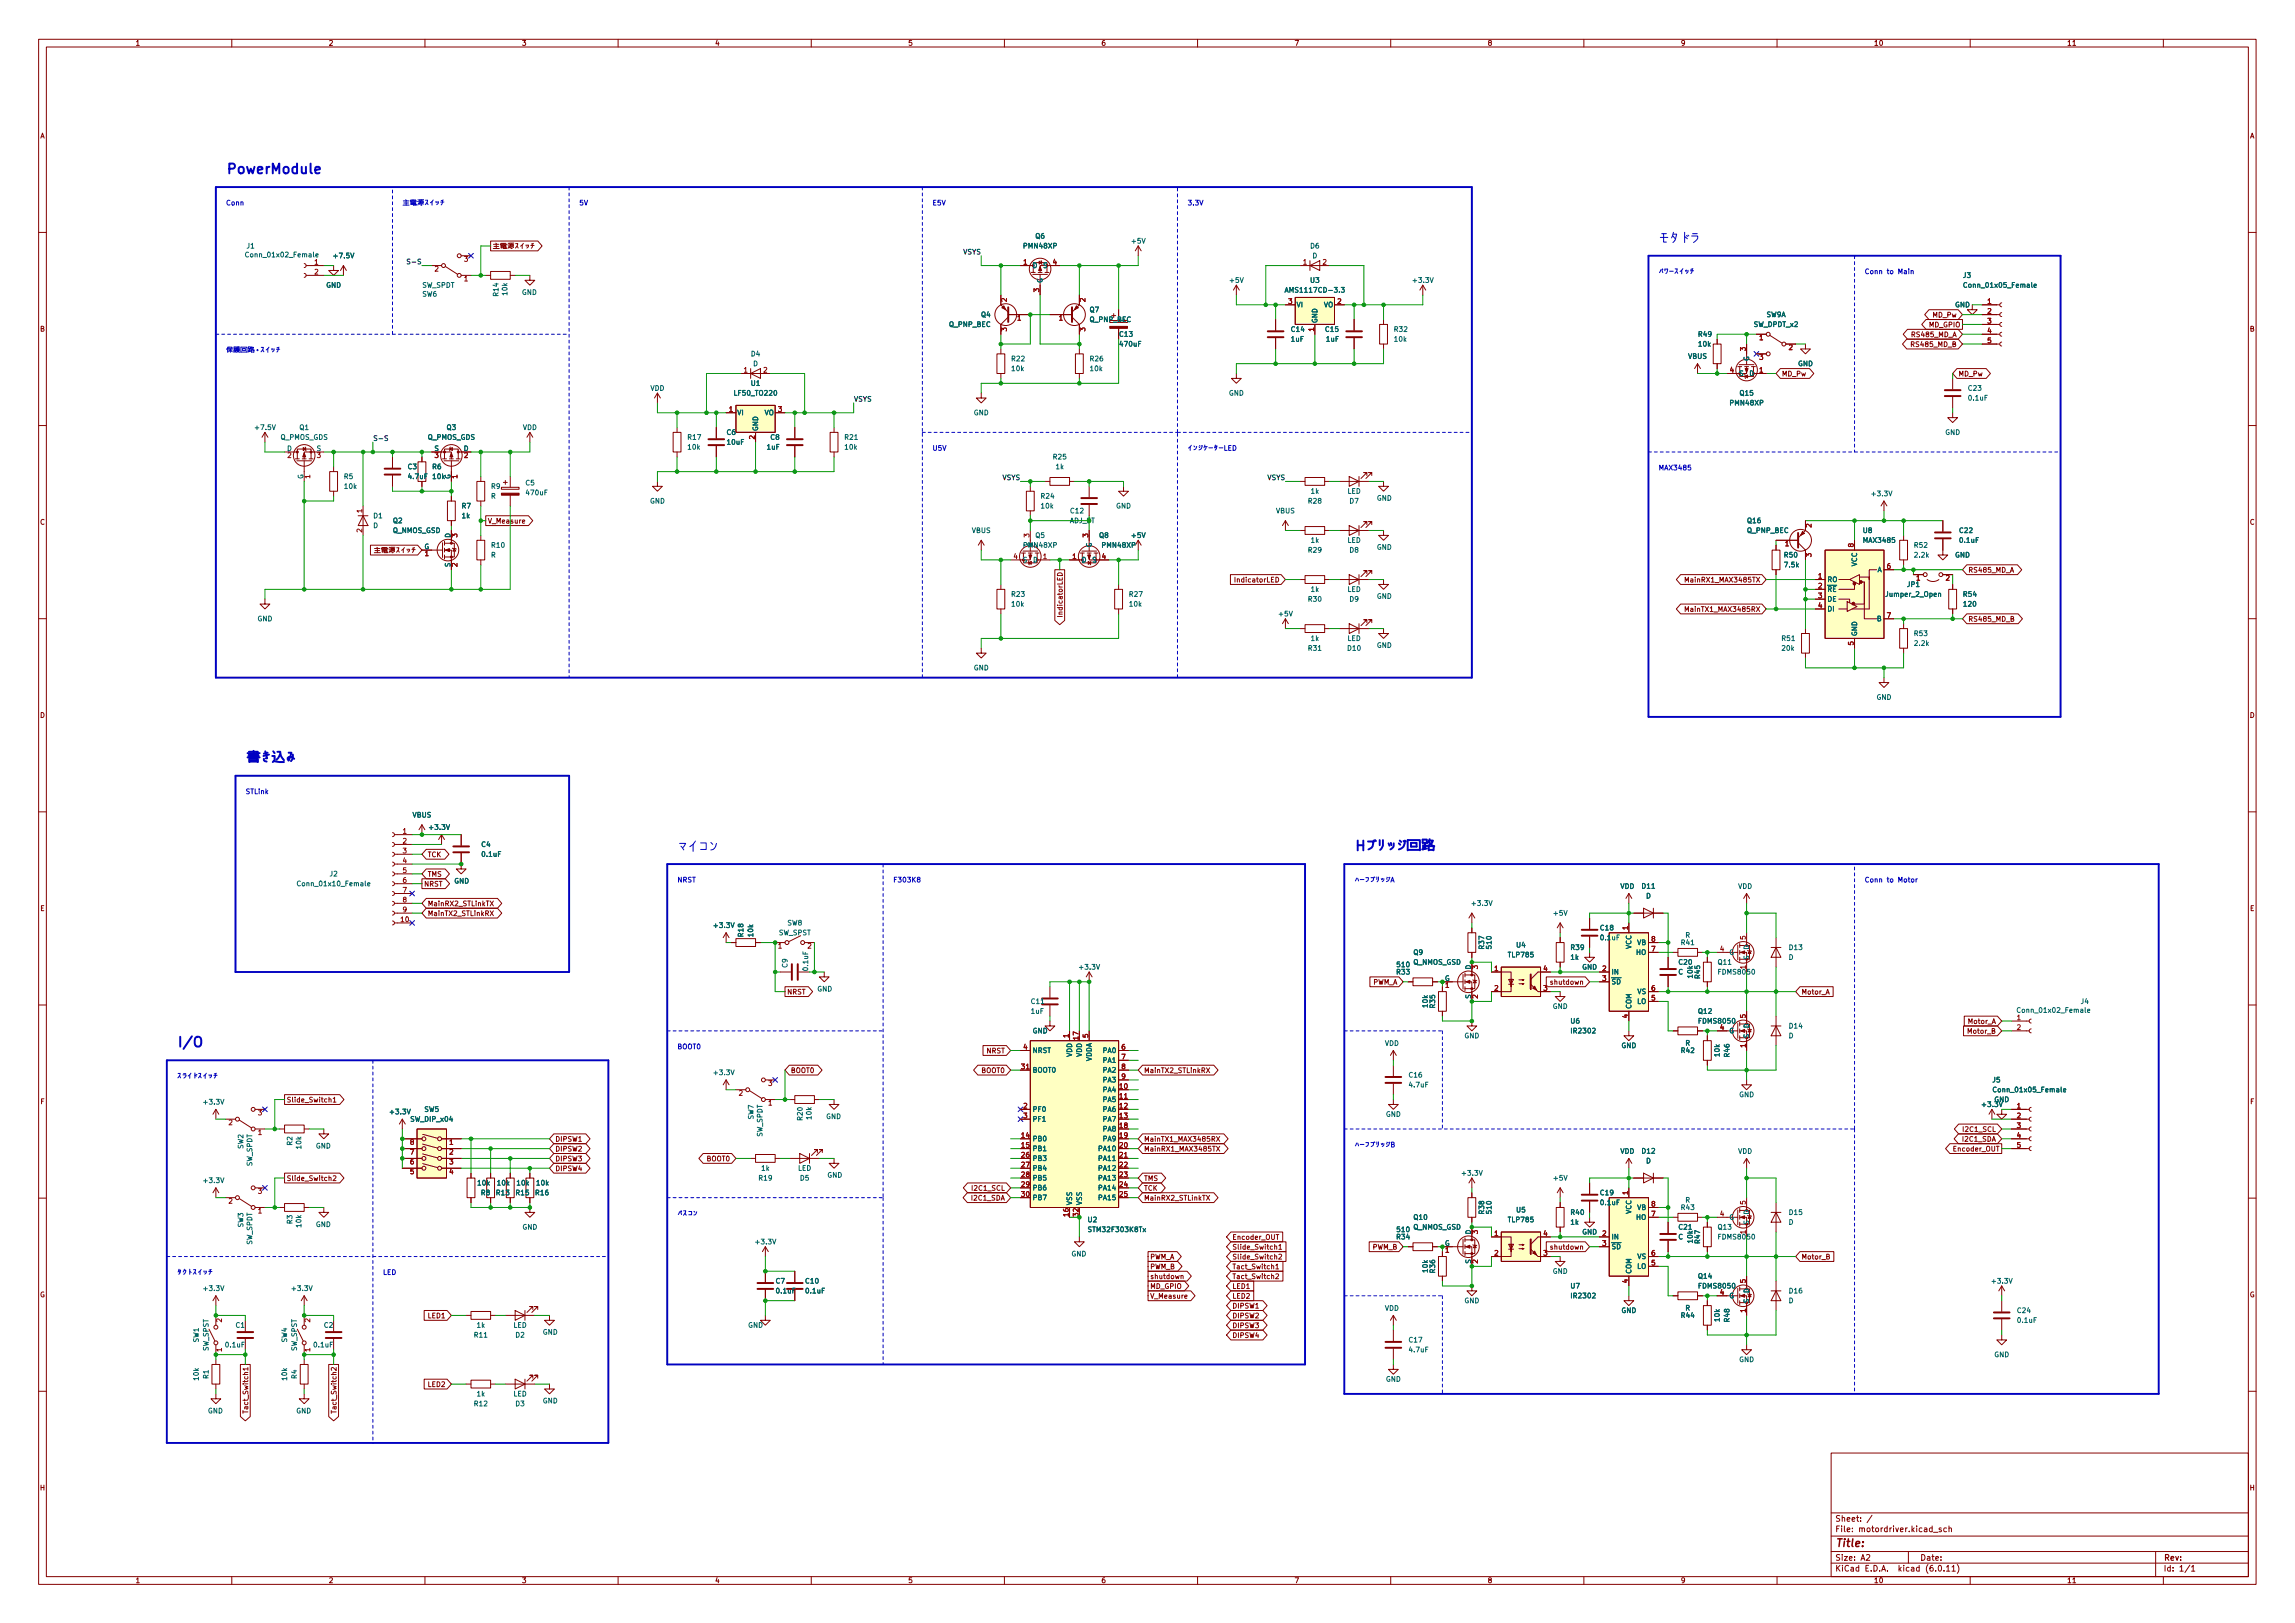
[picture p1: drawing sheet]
<svg xmlns="http://www.w3.org/2000/svg" width="594mm" height="420mm" viewBox="0 0 594 420" stroke-linecap="round" stroke-linejoin="round" font-family="sans-serif">
<defs><g id="words">
<g font-size="3.5" fill="#0000c2">
<text x="58.4" y="45">PowerModule</text>
<text x="429.3" y="63">þÿ0â0¿0É0é</text>
<text x="63.5" y="197.4">þÿfø0M•¼0•</text>
<text x="175.3" y="220.5">þÿ0Þ0¤0³0ó</text>
<text x="45.7" y="271.1">I/O</text>
</g>
<text font-size="2.8" fill="#840000" x="475" y="401.1">Title:</text>
<g font-size="2.1" fill="#840000">
<text x="475" y="394.4">Sheet:</text>
<text x="475" y="397.1">File:</text>
<text x="481.4" y="397.1">motordriver.kicad_sch</text>
<text x="475" y="407.3">KiCad</text>
<text x="475" y="404.5">Size:</text>
<text x="481.7" y="404.5">A2</text>
<text x="482.7" y="407.3">E.D.A.</text>
<text x="491.6" y="407.3">kicad</text>
<text x="497" y="404.5">Date:</text>
<text x="498.8" y="407.3">(6.0.11)</text>
<text x="560" y="404.5">Rev:</text>
<text x="560" y="407.3">Id:</text>
<text x="564.1" y="407.3">1/1</text>
</g>
<g font-size="1.8" fill="#840000">
<text x="35" y="12.2">1</text>
<text x="85" y="12.2">2</text>
<text x="135" y="12.2">3</text>
<text x="185" y="12.2">4</text>
<text x="235" y="12.2">5</text>
<text x="285" y="12.2">6</text>
<text x="335" y="12.2">7</text>
<text x="385" y="12.2">8</text>
<text x="435" y="12.2">9</text>
<text x="485" y="12.2">10</text>
<text x="535" y="12.2">11</text>
<text x="10.4" y="36.2">A</text>
<text x="582.4" y="36.2">A</text>
<text x="127.5" y="64.8">þÿN;–ûn•0¹0¤0Ã0Á</text>
<text x="500.1" y="82.6">MD_Pw</text>
<text x="10.3" y="86.2">B</text>
<text x="494.6" y="87.6">RS485_MD_A</text>
<text x="499.2" y="85.1">MD_GPIO</text>
<text x="582.3" y="86.2">B</text>
<text x="494.4" y="90.2">RS485_MD_B</text>
<text x="461.2" y="97.8">MD_Pw</text>
<text x="506.9" y="97.8">MD_Pw</text>
<text x="10.3" y="136.2">C</text>
<text x="126.2" y="135.9">V_Measure</text>
<text x="582.3" y="136.2">C</text>
<text x="509.4" y="148.6">RS485_MD_A</text>
<text x="319.3" y="151.1">IndicatorLED</text>
<text x="435.8" y="151.1">MainRX1_MAX3485TX</text>
<text x="275.4" y="160" transform="rotate(-90 275.4 160)">IndicatorLED</text>
<text x="435.8" y="158.8">MainTX1_MAX3485RX</text>
<text x="509.4" y="161.3">RS485_MD_B</text>
<text x="10.3" y="186.2">D</text>
<text x="582.3" y="186.2">D</text>
<text x="110.6" y="227.3">TMS</text>
<text x="110.6" y="222.3">TCK</text>
<text x="109.7" y="229.9">NRST</text>
<text x="10.3" y="236.2">E</text>
<text x="110.6" y="237.5">MainTX2_STLinkRX</text>
<text x="110.6" y="235">MainRX2_STLinkTX</text>
<text x="582.3" y="236.2">E</text>
<text x="203.7" y="257.8">NRST</text>
<text x="355.4" y="255.3">PWM_A</text>
<text x="401.1" y="255.3">shutdown</text>
<text x="466.3" y="257.8">Motor_A</text>
<text x="509.1" y="268">Motor_B</text>
<text x="509.3" y="265.4">Motor_A</text>
<text x="255.3" y="273.1">NRST</text>
<text x="204.6" y="278.1">BOOT0</text>
<text x="253.9" y="278.1">BOOT0</text>
<text x="296.1" y="278.1">MainTX2_STLinkRX</text>
<text x="10.4" y="286.2">F</text>
<text x="74.1" y="285.8">Slide_Switch1</text>
<text x="582.4" y="286.2">F</text>
<text x="507.8" y="293.4">I2C1_SCL</text>
<text x="143.7" y="298.5">DIPSW2</text>
<text x="143.7" y="295.9">DIPSW1</text>
<text x="296.1" y="295.9">MainTX1_MAX3485RX</text>
<text x="296.1" y="298.5">MainRX1_MAX3485TX</text>
<text x="505.4" y="298.5">Encoder_OUT</text>
<text x="507.7" y="295.9">I2C1_SDA</text>
<text x="143.7" y="301">DIPSW3</text>
<text x="143.7" y="303.5">DIPSW4</text>
<text x="182.8" y="301">BOOT0</text>
<text x="74.1" y="306.1">Slide_Switch2</text>
<text x="251.2" y="311.2">I2C1_SDA</text>
<text x="251.3" y="308.6">I2C1_SCL</text>
<text x="296.1" y="308.6">TCK</text>
<text x="296.1" y="311.2">MainRX2_STLinkTX</text>
<text x="296.1" y="306.1">TMS</text>
<text x="318.9" y="323.9">Slide_Switch1</text>
<text x="318.9" y="321.3">Encoder_OUT</text>
<text x="355.2" y="323.9">PWM_B</text>
<text x="401.1" y="323.9">shutdown</text>
<text x="297.7" y="326.4">PWM_A</text>
<text x="297.7" y="328.9">PWM_B</text>
<text x="318.9" y="326.4">Slide_Switch2</text>
<text x="318.9" y="328.9">Tact_Switch1</text>
<text x="466.3" y="326.4">Motor_B</text>
<text x="297.7" y="331.5">shutdown</text>
<text x="297.7" y="334">MD_GPIO</text>
<text x="318.9" y="331.5">Tact_Switch2</text>
<text x="318.9" y="334">LED1</text>
<text x="10.3" y="336.2">G</text>
<text x="110.6" y="341.6">LED1</text>
<text x="297.7" y="336.6">V_Measure</text>
<text x="318.9" y="341.6">DIPSW2</text>
<text x="318.9" y="339.1">DIPSW1</text>
<text x="318.9" y="336.6">LED2</text>
<text x="582.3" y="336.2">G</text>
<text x="318.9" y="346.7">DIPSW4</text>
<text x="318.9" y="344.2">DIPSW3</text>
<text x="110.6" y="359.4">LED2</text>
<text x="64.6" y="366.1" transform="rotate(-90 64.6 366.1)">Tact_Switch1</text>
<text x="87.5" y="366.1" transform="rotate(-90 87.5 366.1)">Tact_Switch2</text>
<text x="10.2" y="386.2">H</text>
<text x="582.2" y="386.2">H</text>
<text x="35" y="410.2">1</text>
<text x="85" y="410.2">2</text>
<text x="135" y="410.2">3</text>
<text x="185" y="410.2">4</text>
<text x="235" y="410.2">5</text>
<text x="285" y="410.2">6</text>
<text x="335" y="410.2">7</text>
<text x="385" y="410.2">8</text>
<text x="435" y="410.2">9</text>
<text x="485" y="410.2">10</text>
<text x="535" y="410.2">11</text>
</g>
<g font-size="1.8" fill="#0000c2">
<text x="58.4" y="53.2">Conn</text>
<text x="104.1" y="53.2">þÿN;–ûn•0¹0¤0Ã0Á</text>
<text x="149.9" y="53.2">5V</text>
<text x="241.3" y="53.2">E5V</text>
<text x="307.3" y="53.2">3.3V</text>
<text x="429.3" y="70.9">þÿ0Ñ0ï0ü0¹0¤0Ã0Á</text>
<text x="482.6" y="70.9">Conn</text>
<text x="488.4" y="70.9">to</text>
<text x="491.4" y="70.9">Main</text>
<text x="58.4" y="91.3">þÿOÝ‹wVÞ•ï0û0¹0¤0Ã0Á</text>
<text x="241.3" y="116.7">U5V</text>
<text x="429.3" y="121.7">MAX3485</text>
<text x="63.5" y="205.6">STLink</text>
<text x="175.3" y="228.4">NRST</text>
<text x="231.1" y="228.4">F303K8</text>
<text x="482.6" y="228.4">Conn</text>
<text x="488.4" y="228.4">to</text>
<text x="491.4" y="228.4">Motor</text>
<text x="175.3" y="271.6">BOOT0</text>
<text x="45.7" y="279.2">þÿ0¹0é0¤0É0¹0¤0Ã0Á</text>
<text x="175.3" y="314.8">þÿ0Ñ0¹0³0ó</text>
<text x="45.7" y="330">þÿ0¿0¯0È0¹0¤0Ã0Á</text>
<text x="99.1" y="330">LED</text>
</g>
<g font-size="1.8" fill="#006464">
<text x="63.7" y="64.7">J1</text>
<text x="264.7" y="64.7">PMN48XP</text>
<text x="267.9" y="62.2">Q6</text>
<text x="292.6" y="63.4">+5V</text>
<text x="339" y="64.7">D6</text>
<text x="63.2" y="67">Conn_01x02_Female</text>
<text x="86" y="67.2">+7.5V</text>
<text x="267.2" y="69.8">D</text>
<text x="269.9" y="69.8">S</text>
<text x="339.6" y="67.2">D</text>
<text x="84.3" y="74.9">GND</text>
<text x="109.2" y="77.2">SW6</text>
<text x="109.2" y="74.9">SW_SPDT</text>
<text x="129.4" y="76.9" transform="rotate(-90 129.4 76.9)">R14</text>
<text x="131.7" y="76.7" transform="rotate(-90 131.7 76.7)">10k</text>
<text x="135" y="76.7">GND</text>
<text x="270.3" y="73.3" transform="rotate(-90 270.3 73.3)">G</text>
<text x="318" y="73.6">+5V</text>
<text x="332.4" y="76.1">AMS1117CD-3.3</text>
<text x="339" y="73.6">U3</text>
<text x="365.4" y="73.6">+3.3V</text>
<text x="508" y="72.3">J3</text>
<text x="508" y="74.9">Conn_01x05_Female</text>
<text x="253.8" y="82.5">Q4</text>
<text x="281.9" y="81.2">Q7</text>
<text x="281.9" y="83.7">Q_PNP_BEC</text>
<text x="335.5" y="79.9">VI</text>
<text x="341.4" y="83.7" transform="rotate(-90 341.4 83.7)">GND</text>
<text x="342.6" y="79.9">VO</text>
<text x="457.2" y="82.5">SW9A</text>
<text x="506" y="79.9">GND</text>
<text x="245.6" y="85">Q_PNP_BEC</text>
<text x="289.6" y="87.6">C13</text>
<text x="334" y="86.3">C14</text>
<text x="334" y="88.8">1uF</text>
<text x="342.9" y="86.3">C15</text>
<text x="343.1" y="88.8">1uF</text>
<text x="360.7" y="86.3">R32</text>
<text x="360.7" y="88.8">10k</text>
<text x="439.4" y="87.6">R49</text>
<text x="453.9" y="85">SW_DPDT_x2</text>
<text x="194.3" y="92.6">D4</text>
<text x="194.9" y="95.2">D</text>
<text x="261.6" y="93.9">R22</text>
<text x="281.9" y="93.9">R26</text>
<text x="289.6" y="90.1">470uF</text>
<text x="436.9" y="93.3">VBUS</text>
<text x="439.4" y="90.1">10k</text>
<text x="453.1" y="93.5" transform="rotate(-90 453.1 93.5)">G</text>
<text x="465.3" y="95.2">GND</text>
<text x="168.3" y="101.5">VDD</text>
<text x="194.2" y="100.3">U1</text>
<text x="261.6" y="96.4">10k</text>
<text x="281.9" y="96.4">10k</text>
<text x="450.1" y="97.7">S</text>
<text x="452.7" y="97.7">D</text>
<text x="509.3" y="101.5">C23</text>
<text x="189.8" y="102.8">LF50_TO220</text>
<text x="190.8" y="107.9">VI</text>
<text x="197.8" y="107.9">VO</text>
<text x="252" y="107.9">GND</text>
<text x="318" y="102.8">GND</text>
<text x="447.6" y="105.3">PMN48XP</text>
<text x="450.2" y="102.8">Q15</text>
<text x="509.3" y="104.1">0.1uF</text>
<text x="65.7" y="111.7">+7.5V</text>
<text x="77.4" y="111.7">Q1</text>
<text x="115.5" y="111.7">Q3</text>
<text x="135.3" y="111.7">VDD</text>
<text x="188" y="113">C6</text>
<text x="196.6" y="111.7" transform="rotate(-90 196.6 111.7)">GND</text>
<text x="503.4" y="113">GND</text>
<text x="72.5" y="114.2">Q_PMOS_GDS</text>
<text x="74.2" y="116.8">D</text>
<text x="81.9" y="116.8">S</text>
<text x="110.6" y="114.2">Q_PMOS_GDS</text>
<text x="112.3" y="116.8">S</text>
<text x="119.9" y="116.8">D</text>
<text x="177.8" y="114.2">R17</text>
<text x="177.8" y="116.8">10k</text>
<text x="188" y="115.5">10uF</text>
<text x="198.3" y="116.8">1uF</text>
<text x="199.3" y="114.2">C8</text>
<text x="218.4" y="114.2">R21</text>
<text x="218.4" y="116.8">10k</text>
<text x="272.4" y="119.3">R25</text>
<text x="78.5" y="124.1" transform="rotate(-90 78.5 124.1)">G</text>
<text x="88.9" y="124.4">R5</text>
<text x="105.4" y="121.8">C3</text>
<text x="105.4" y="124.4">4.7uF</text>
<text x="111.8" y="121.8">R6</text>
<text x="111.8" y="124.4">10k</text>
<text x="116.6" y="124.1" transform="rotate(-90 116.6 124.1)">G</text>
<text x="273.1" y="121.8">1k</text>
<text x="88.9" y="126.9">10k</text>
<text x="127" y="126.9">R9</text>
<text x="127" y="129.5">R</text>
<text x="135.9" y="126">C5</text>
<text x="135.9" y="128.6">470uF</text>
<text x="168.2" y="130.7">GND</text>
<text x="269.2" y="129.5">R24</text>
<text x="338.4" y="130.7">R28</text>
<text x="339.2" y="128.2">1k</text>
<text x="348.7" y="128.2">LED</text>
<text x="349.2" y="130.7">D7</text>
<text x="356.3" y="130">GND</text>
<text x="484.1" y="128.8">+3.3V</text>
<text x="96.5" y="134.5">D1</text>
<text x="96.5" y="137.1">D</text>
<text x="101.6" y="135.8">Q2</text>
<text x="119.4" y="132">R7</text>
<text x="119.4" y="134.5">1k</text>
<text x="269.2" y="132">10k</text>
<text x="276.9" y="133.3">C12</text>
<text x="288.8" y="132">GND</text>
<text x="330.2" y="133.3">VBUS</text>
<text x="452.1" y="135.8">Q16</text>
<text x="101.6" y="138.4">Q_NMOS_GSD</text>
<text x="109.8" y="142.2">G</text>
<text x="116.6" y="139.3" transform="rotate(-90 116.6 139.3)">D</text>
<text x="127" y="142.2">R10</text>
<text x="251.5" y="138.4">VBUS</text>
<text x="264.7" y="142.2">PMN48XP</text>
<text x="267.7" y="141.8" transform="rotate(-90 267.7 141.8)">G</text>
<text x="267.9" y="139.6">Q5</text>
<text x="283" y="141.8" transform="rotate(-90 283 141.8)">G</text>
<text x="284.4" y="139.6">Q8</text>
<text x="285" y="142.2">PMN48XP</text>
<text x="292.6" y="139.6">+5V</text>
<text x="338.4" y="143.4">R29</text>
<text x="339.2" y="140.9">1k</text>
<text x="348.7" y="140.9">LED</text>
<text x="349.2" y="143.4">D8</text>
<text x="356.3" y="142.7">GND</text>
<text x="452.1" y="138.4">Q_PNP_BEC</text>
<text x="482.1" y="138.4">U8</text>
<text x="482.1" y="140.9">MAX3485</text>
<text x="495.3" y="142.2">R52</text>
<text x="507" y="138.4">C22</text>
<text x="507" y="140.9">0.1uF</text>
<text x="116.6" y="146.9" transform="rotate(-90 116.6 146.9)">S</text>
<text x="127" y="144.7">R</text>
<text x="264.7" y="146">S</text>
<text x="267.3" y="146">D</text>
<text x="279.9" y="146">D</text>
<text x="282.6" y="146">S</text>
<text x="461.6" y="144.7">R50</text>
<text x="461.6" y="147.2">7.5k</text>
<text x="481.1" y="146.7" transform="rotate(-90 481.1 146.7)">VCC</text>
<text x="485.9" y="148.5">A</text>
<text x="495.3" y="144.7">2.2k</text>
<text x="506" y="144.7">GND</text>
<text x="261.6" y="154.9">R23</text>
<text x="292.1" y="154.9">R27</text>
<text x="339.2" y="153.6">1k</text>
<text x="348.7" y="153.6">LED</text>
<text x="356.3" y="155.4">GND</text>
<text x="472.9" y="151.1">RO</text>
<text x="472.9" y="153.6">~{RE}</text>
<text x="487.9" y="154.9">Jumper_2_Open</text>
<text x="493.5" y="152.3">JP1</text>
<text x="508" y="154.9">R54</text>
<text x="66.6" y="161.2">GND</text>
<text x="261.6" y="157.4">10k</text>
<text x="292.1" y="157.4">10k</text>
<text x="330.7" y="159.9">+5V</text>
<text x="338.4" y="156.1">R30</text>
<text x="349.2" y="156.1">D9</text>
<text x="472.9" y="156.1">DE</text>
<text x="472.9" y="158.7">DI</text>
<text x="485.7" y="161.2">B</text>
<text x="508" y="157.4">120</text>
<text x="339.2" y="166.3">1k</text>
<text x="348.7" y="166.3">LED</text>
<text x="461" y="166.3">R51</text>
<text x="481.1" y="164.8" transform="rotate(-90 481.1 164.8)">GND</text>
<text x="495.3" y="165">R53</text>
<text x="495.3" y="167.6">2.2k</text>
<text x="252" y="173.9">GND</text>
<text x="338.4" y="168.8">R31</text>
<text x="348.6" y="168.8">D10</text>
<text x="356.3" y="168.1">GND</text>
<text x="461" y="168.8">20k</text>
<text x="485.7" y="181.5">GND</text>
<text x="106.7" y="212">VBUS</text>
<text x="110.7" y="215.2">+3.3V</text>
<text x="124.5" y="219.6">C4</text>
<text x="85.2" y="227.3">J2</text>
<text x="124.5" y="222.2">0.1uF</text>
<text x="76.6" y="229.8">Conn_01x10_Female</text>
<text x="117.5" y="229.1">GND</text>
<text x="419.4" y="230.5">VDD</text>
<text x="424.8" y="230.4">D11</text>
<text x="426" y="233">D</text>
<text x="449.8" y="230.5">VDD</text>
<text x="203.7" y="240">SW8</text>
<text x="380.6" y="234.9">+3.3V</text>
<text x="401.8" y="237.4">+5V</text>
<text x="184.4" y="240.6">+3.3V</text>
<text x="192.8" y="242.7" transform="rotate(-90 192.8 242.7)">R18</text>
<text x="195.3" y="242.7" transform="rotate(-90 195.3 242.7)">10k</text>
<text x="201.5" y="242.5">SW_SPST</text>
<text x="384.6" y="245.9" transform="rotate(-90 384.6 245.9)">R37</text>
<text x="386.5" y="245.9" transform="rotate(-90 386.5 245.9)">510</text>
<text x="392.4" y="245.7">U4</text>
<text x="414" y="241.2">C18</text>
<text x="414" y="243.8">0.1uF</text>
<text x="422.7" y="245.8" transform="rotate(-90 422.7 245.8)">VCC</text>
<text x="423.7" y="245">VB</text>
<text x="435" y="245">R41</text>
<text x="436.2" y="243.1">R</text>
<text x="453.1" y="245.9" transform="rotate(-90 453.1 245.9)">D</text>
<text x="204.2" y="250.7" transform="rotate(-90 204.2 250.7)">C9</text>
<text x="209.6" y="251.5" transform="rotate(-90 209.6 251.5)">0.1uF</text>
<text x="279" y="251.4">+3.3V</text>
<text x="361.3" y="250.7">510</text>
<text x="365.8" y="247.6">Q9</text>
<text x="365.8" y="250.1">Q_NMOS_GSD</text>
<text x="380.7" y="251.1" transform="rotate(-90 380.7 251.1)">D</text>
<text x="390.2" y="248.2">TLP785</text>
<text x="406.4" y="246.3">R39</text>
<text x="406.4" y="248.8">1k</text>
<text x="409.5" y="251.4">GND 2</text>
<text x="423.4" y="247.6">HO</text>
<text x="434.3" y="250.1">C20</text>
<text x="444.5" y="250.1">Q11</text>
<text x="447.5" y="247.6">G</text>
<text x="453.1" y="248.6" transform="rotate(-90 453.1 248.6)">S</text>
<text x="462.9" y="246.3">D13</text>
<text x="462.9" y="248.8">D</text>
<text x="211.5" y="257">GND</text>
<text x="361.3" y="252.7">R33</text>
<text x="373.9" y="253.9">G</text>
<text x="417.1" y="252.7">IN</text>
<text x="417.1" y="255.2">~{SD}</text>
<text x="423.8" y="257.7">VS</text>
<text x="434.3" y="252.7">C</text>
<text x="438.5" y="253.4" transform="rotate(-90 438.5 253.4)">10k</text>
<text x="440.4" y="253.6" transform="rotate(-90 440.4 253.6)">R45</text>
<text x="444.5" y="252.7">FDMS8050</text>
<text x="266.7" y="260.3">C11</text>
<text x="266.7" y="262.8">1uF</text>
<text x="370" y="261" transform="rotate(-90 370 261)">10k</text>
<text x="371.9" y="261.2" transform="rotate(-90 371.9 261.2)">R35</text>
<text x="380.7" y="258.7" transform="rotate(-90 380.7 258.7)">S</text>
<text x="401.8" y="261.5">GND</text>
<text x="422.7" y="261.3" transform="rotate(-90 422.7 261.3)">COM</text>
<text x="423.7" y="260.3">LO</text>
<text x="439.4" y="262.8">Q12</text>
<text x="521.8" y="262.6">Conn_01x02_Female</text>
<text x="538.5" y="260.3">J4</text>
<text x="267.2" y="267.9">GND</text>
<text x="379" y="269.2">GND</text>
<text x="406.4" y="265.4">U6</text>
<text x="406.4" y="267.9">IR2302</text>
<text x="439.4" y="265.4">FDMS8050</text>
<text x="447.5" y="267.9">G</text>
<text x="453.1" y="268.9" transform="rotate(-90 453.1 268.9)">S</text>
<text x="453.1" y="266.3" transform="rotate(-90 453.1 266.3)">D</text>
<text x="462.9" y="266.6">D14</text>
<text x="462.9" y="269.2">D</text>
<text x="267.2" y="273">NRST</text>
<text x="277.9" y="273.7" transform="rotate(-90 277.9 273.7)">VDD</text>
<text x="280.4" y="273.7" transform="rotate(-90 280.4 273.7)">VDD</text>
<text x="283" y="274.8" transform="rotate(-90 283 274.8)">VDDA</text>
<text x="285.3" y="273">PA0</text>
<text x="285.3" y="275.5">PA1</text>
<text x="358.4" y="271.1">VDD</text>
<text x="419.6" y="271.7">GND</text>
<text x="435" y="273">R42</text>
<text x="436.2" y="271.1">R</text>
<text x="445.5" y="273.7" transform="rotate(-90 445.5 273.7)">10k</text>
<text x="448.1" y="273.9" transform="rotate(-90 448.1 273.9)">R46</text>
<text x="184.4" y="278.7">+3.3V</text>
<text x="267.2" y="278.1">BOOT0</text>
<text x="285.3" y="278.1">PA2</text>
<text x="285.3" y="280.6">PA3</text>
<text x="364.5" y="279.3">C16</text>
<text x="364.5" y="281.9">4.7uF</text>
<text x="515.6" y="280.6">J5</text>
<text x="52.3" y="286.3">+3.3V</text>
<text x="285.3" y="283.1">PA4</text>
<text x="285.3" y="285.7">PA5</text>
<text x="450.1" y="284.4">GND</text>
<text x="512.7" y="286.9">+3.3V</text>
<text x="515.6" y="283.1">Conn_01x05_Female</text>
<text x="516.1" y="285.7">GND</text>
<text x="100.6" y="288.8">+3.3V</text>
<text x="106.1" y="290.8">SW_DIP_x04</text>
<text x="109.7" y="288.2">SW5</text>
<text x="195.4" y="289.9" transform="rotate(-90 195.4 289.9)">SW7</text>
<text x="208.1" y="290.3" transform="rotate(-90 208.1 290.3)">R20</text>
<text x="210.4" y="290" transform="rotate(-90 210.4 290)">10k</text>
<text x="213.8" y="290.1">GND</text>
<text x="267.2" y="288.2">PF0</text>
<text x="267.2" y="290.8">PF1</text>
<text x="285.3" y="288.2">PA6</text>
<text x="285.3" y="290.8">PA7</text>
<text x="285.3" y="293.3">PA8</text>
<text x="358.7" y="289.5">GND</text>
<text x="63.4" y="297.5" transform="rotate(-90 63.4 297.5)">SW2</text>
<text x="76.1" y="296.7" transform="rotate(-90 76.1 296.7)">R2</text>
<text x="78.4" y="297.6" transform="rotate(-90 78.4 297.6)">10k</text>
<text x="81.7" y="297.7">GND</text>
<text x="197.7" y="294.4" transform="rotate(-90 197.7 294.4)">SW_SPDT</text>
<text x="267.2" y="295.8">PB0</text>
<text x="267.2" y="298.4">PB1</text>
<text x="284.1" y="298.4">PA10</text>
<text x="285.3" y="295.8">PA9</text>
<text x="419.4" y="299.1">VDD</text>
<text x="424.8" y="299">D12</text>
<text x="449.8" y="299.1">VDD</text>
<text x="65.7" y="302" transform="rotate(-90 65.7 302)">SW_SPDT</text>
<text x="196.2" y="306">R19</text>
<text x="196.9" y="303.5">1k</text>
<text x="206.5" y="303.5">LED</text>
<text x="207" y="306">D5</text>
<text x="214.1" y="305.2">GND</text>
<text x="267.2" y="300.9">PB3</text>
<text x="267.2" y="303.5">PB4</text>
<text x="267.2" y="306">PB5</text>
<text x="284.1" y="300.9">PA11</text>
<text x="284.1" y="303.5">PA12</text>
<text x="284.1" y="306">PA13</text>
<text x="378.1" y="304.7">+3.3V</text>
<text x="401.8" y="306">+5V</text>
<text x="426" y="301.5">D</text>
<text x="52.3" y="306.6">+3.3V</text>
<text x="123.4" y="307.3">10k</text>
<text x="124.4" y="309.8">R8</text>
<text x="128.2" y="309.8">R13</text>
<text x="128.5" y="307.3">10k</text>
<text x="133.3" y="309.8">R15</text>
<text x="133.6" y="307.3">10k</text>
<text x="138.4" y="309.8">R16</text>
<text x="138.6" y="307.3">10k</text>
<text x="267.2" y="308.5">PB6</text>
<text x="267.2" y="311.1">PB7</text>
<text x="284.1" y="308.5">PA14</text>
<text x="284.1" y="311.1">PA15</text>
<text x="414" y="309.8">C19</text>
<text x="436.2" y="311.7">R</text>
<text x="63.4" y="317.8" transform="rotate(-90 63.4 317.8)">SW3</text>
<text x="76.1" y="317" transform="rotate(-90 76.1 317)">R3</text>
<text x="78.4" y="318" transform="rotate(-90 78.4 318)">10k</text>
<text x="277.9" y="312.1" transform="rotate(-90 277.9 312.1)">VSS</text>
<text x="280.4" y="312.1" transform="rotate(-90 280.4 312.1)">VSS</text>
<text x="281.4" y="316.8">U2</text>
<text x="365.8" y="316.2">Q10</text>
<text x="384.6" y="314.5" transform="rotate(-90 384.6 314.5)">R38</text>
<text x="386.5" y="314.5" transform="rotate(-90 386.5 314.5)">510</text>
<text x="390.2" y="316.8">TLP785</text>
<text x="392.4" y="314.2">U5</text>
<text x="406.4" y="314.9">R40</text>
<text x="406.4" y="317.4">1k</text>
<text x="414" y="312.3">0.1uF</text>
<text x="422.7" y="314.3" transform="rotate(-90 422.7 314.3)">VCC</text>
<text x="423.4" y="316.2">HO</text>
<text x="423.7" y="313.6">VB</text>
<text x="435" y="313.6">R43</text>
<text x="447.5" y="316.2">G</text>
<text x="453.1" y="317.2" transform="rotate(-90 453.1 317.2)">S</text>
<text x="453.1" y="314.5" transform="rotate(-90 453.1 314.5)">D</text>
<text x="462.9" y="314.9">D15</text>
<text x="462.9" y="317.4">D</text>
<text x="65.7" y="322.3" transform="rotate(-90 65.7 322.3)">SW_SPDT</text>
<text x="81.7" y="318">GND</text>
<text x="135.1" y="318.7">GND</text>
<text x="195.2" y="322.5">+3.3V</text>
<text x="281.4" y="319.3">STM32F303K8Tx</text>
<text x="361.3" y="321.2">R34</text>
<text x="361.3" y="319.3">510</text>
<text x="365.8" y="318.7">Q_NMOS_GSD</text>
<text x="373.9" y="322.5">G</text>
<text x="380.7" y="319.7" transform="rotate(-90 380.7 319.7)">D</text>
<text x="417.1" y="321.2">IN</text>
<text x="417.1" y="323.8">~{SD}</text>
<text x="434.3" y="318.7">C21</text>
<text x="434.3" y="321.2">C</text>
<text x="438.5" y="322" transform="rotate(-90 438.5 322)">10k</text>
<text x="440.4" y="322.1" transform="rotate(-90 440.4 322.1)">R47</text>
<text x="444.5" y="318.7">Q13</text>
<text x="444.5" y="321.2">FDMS8050</text>
<text x="277.3" y="325.6">GND</text>
<text x="370" y="329.6" transform="rotate(-90 370 329.6)">10k</text>
<text x="371.9" y="329.8" transform="rotate(-90 371.9 329.8)">R36</text>
<text x="380.7" y="327.2" transform="rotate(-90 380.7 327.2)">S</text>
<text x="422.7" y="329.9" transform="rotate(-90 422.7 329.9)">COM</text>
<text x="423.7" y="328.9">LO</text>
<text x="423.8" y="326.3">VS</text>
<text x="52.3" y="334.6">+3.3V</text>
<text x="75.2" y="334.6">+3.3V</text>
<text x="200.7" y="332.7">C7</text>
<text x="200.7" y="335.2">0.1uF</text>
<text x="208.3" y="332.7">C10</text>
<text x="208.3" y="335.2">0.1uF</text>
<text x="401.8" y="330.1">GND</text>
<text x="406.4" y="333.9">U7</text>
<text x="439.4" y="331.4">Q14</text>
<text x="439.4" y="333.9">FDMS8050</text>
<text x="453.1" y="334.8" transform="rotate(-90 453.1 334.8)">D</text>
<text x="462.9" y="335.2">D16</text>
<text x="515.2" y="332.7">+3.3V</text>
<text x="358.4" y="339.7">VDD</text>
<text x="379" y="337.7">GND</text>
<text x="406.4" y="336.5">IR2302</text>
<text x="419.6" y="340.3">GND</text>
<text x="435" y="341.6">R44</text>
<text x="436.2" y="339.6">R</text>
<text x="447.5" y="336.5">G</text>
<text x="453.1" y="337.5" transform="rotate(-90 453.1 337.5)">S</text>
<text x="462.9" y="337.7">D</text>
<text x="522" y="340.3">C24</text>
<text x="51.8" y="347.6" transform="rotate(-90 51.8 347.6)">SW1</text>
<text x="60.9" y="344.1">C1</text>
<text x="74.7" y="347.6" transform="rotate(-90 74.7 347.6)">SW4</text>
<text x="83.7" y="344.1">C2</text>
<text x="122.5" y="346.6">R11</text>
<text x="123.3" y="344.1">1k</text>
<text x="132.8" y="344.1">LED</text>
<text x="133.3" y="346.6">D2</text>
<text x="140.4" y="345.9">GND</text>
<text x="193.6" y="344.1">GND</text>
<text x="364.5" y="347.9">C17</text>
<text x="445.5" y="342.3" transform="rotate(-90 445.5 342.3)">10k</text>
<text x="448.1" y="342.5" transform="rotate(-90 448.1 342.5)">R48</text>
<text x="522" y="342.8">0.1uF</text>
<text x="54.4" y="349.8" transform="rotate(-90 54.4 349.8)">SW_SPST</text>
<text x="58.1" y="349.2">0.1uF</text>
<text x="77.2" y="349.8" transform="rotate(-90 77.2 349.8)">SW_SPST</text>
<text x="80.9" y="349.2">0.1uF</text>
<text x="364.5" y="350.4">4.7uF</text>
<text x="450.1" y="353">GND</text>
<text x="516.1" y="351.7">GND</text>
<text x="51.8" y="357.6" transform="rotate(-90 51.8 357.6)">10k</text>
<text x="54.4" y="357.1" transform="rotate(-90 54.4 357.1)">R1</text>
<text x="74.7" y="357.6" transform="rotate(-90 74.7 357.6)">10k</text>
<text x="77.2" y="357.1" transform="rotate(-90 77.2 357.1)">R4</text>
<text x="358.7" y="358.1">GND</text>
<text x="122.5" y="364.4">R12</text>
<text x="123.3" y="361.9">1k</text>
<text x="132.8" y="361.9">LED</text>
<text x="133.3" y="364.4">D3</text>
<text x="140.4" y="363.7">GND</text>
<text x="53.7" y="366.3">GND</text>
<text x="76.6" y="366.3">GND</text>
</g>
<g font-size="1.8" fill="#0f0f0f">
<text x="249.3" y="65.9">VSYS</text>
<text x="105.1" y="68.4">S-S</text>
<text x="221" y="104">VSYS</text>
<text x="96.5" y="114.1">S-S</text>
<text x="259.4" y="124.3">VSYS</text>
<text x="328" y="124.3">VSYS</text>
</g>
<g font-size="1.8" fill="#a90000">
<text x="81.2" y="68.5">1</text>
<text x="81.2" y="71">2</text>
<text x="264.7" y="68.5">1</text>
<text x="272.4" y="68.5">4</text>
<text x="337.1" y="68.5">1</text>
<text x="342.2" y="68.5">2</text>
<text x="120" y="73.6">1</text>
<text x="269" y="75.8" transform="rotate(-90 269 75.8)">3</text>
<text x="263.2" y="83.7">1</text>
<text x="274" y="83.7">1</text>
<text x="333.3" y="78.7">3</text>
<text x="346" y="78.7">2</text>
<text x="514.3" y="78.7">1</text>
<text x="514.3" y="81.2">2</text>
<text x="514.3" y="83.7">3</text>
<text x="340.1" y="85.9" transform="rotate(-90 340.1 85.9)">1</text>
<text x="455.2" y="88.8">1</text>
<text x="514.3" y="86.3">4</text>
<text x="514.3" y="88.8">5</text>
<text x="451.9" y="91" transform="rotate(-90 451.9 91)">3</text>
<text x="192.4" y="96.4">1</text>
<text x="197.4" y="96.4">2</text>
<text x="447.6" y="96.4">4</text>
<text x="455.2" y="96.4">1</text>
<text x="188.5" y="106.6">1</text>
<text x="201.2" y="106.6">3</text>
<text x="195.3" y="113.9" transform="rotate(-90 195.3 113.9)">2</text>
<text x="81" y="124" transform="rotate(-90 81 124)">1</text>
<text x="119.1" y="124" transform="rotate(-90 119.1 124)">1</text>
<text x="93.7" y="132.9" transform="rotate(-90 93.7 132.9)">1</text>
<text x="93.7" y="138" transform="rotate(-90 93.7 138)">2</text>
<text x="96.7" y="143.5">þÿN;–ûn•0¹0¤0Ã0Á</text>
<text x="266.4" y="139.3" transform="rotate(-90 266.4 139.3)">3</text>
<text x="281.7" y="139.3" transform="rotate(-90 281.7 139.3)">3</text>
<text x="461.9" y="142.2">1</text>
<text x="479.8" y="141.8" transform="rotate(-90 479.8 141.8)">8</text>
<text x="109.8" y="144.7">1</text>
<text x="262.2" y="144.7">4</text>
<text x="269.8" y="144.7">1</text>
<text x="277.4" y="144.7">1</text>
<text x="285.1" y="144.7">4</text>
<text x="470.5" y="149.8">1</text>
<text x="488.3" y="147.2">6</text>
<text x="470.5" y="152.3">2</text>
<text x="470.5" y="154.9">3</text>
<text x="495.9" y="151.1">1</text>
<text x="470.5" y="157.4">4</text>
<text x="488.3" y="159.9">7</text>
<text x="479.8" y="167.2" transform="rotate(-90 479.8 167.2)">5</text>
<text x="104.1" y="215.8">1</text>
<text x="104.1" y="218.4">2</text>
<text x="104.1" y="220.9">3</text>
<text x="104.1" y="223.4">4</text>
<text x="104.1" y="226">5</text>
<text x="104.1" y="228.5">6</text>
<text x="104.1" y="231.1">7</text>
<text x="104.1" y="233.6">8</text>
<text x="103.5" y="238.7">10</text>
<text x="104.1" y="236.1">9</text>
<text x="421.4" y="240.9" transform="rotate(-90 421.4 240.9)">1</text>
<text x="427.3" y="243.8">8</text>
<text x="451.9" y="243.4" transform="rotate(-90 451.9 243.4)">5</text>
<text x="201.2" y="246.3">1</text>
<text x="386.7" y="251.4">1</text>
<text x="399.4" y="251.4">4</text>
<text x="427.3" y="246.3">7</text>
<text x="445.1" y="246.3">4</text>
<text x="451.9" y="251" transform="rotate(-90 451.9 251)">1</text>
<text x="374" y="256.5">1</text>
<text x="386.7" y="256.5">2</text>
<text x="399.4" y="256.5">3</text>
<text x="414.6" y="253.9">3</text>
<text x="427.3" y="256.5">6</text>
<text x="421.4" y="263.7" transform="rotate(-90 421.4 263.7)">4</text>
<text x="427.3" y="259">5</text>
<text x="451.9" y="263.7" transform="rotate(-90 451.9 263.7)">5</text>
<text x="276.6" y="268.8" transform="rotate(-90 276.6 268.8)">1</text>
<text x="279.1" y="269.4" transform="rotate(-90 279.1 269.4)">17</text>
<text x="281.7" y="268.8" transform="rotate(-90 281.7 268.8)">5</text>
<text x="445.1" y="266.6">4</text>
<text x="521.9" y="264.1">1</text>
<text x="521.9" y="266.6">2</text>
<text x="264.7" y="271.7">4</text>
<text x="290.1" y="271.7">6</text>
<text x="290.1" y="274.2">7</text>
<text x="451.9" y="271.4" transform="rotate(-90 451.9 271.4)">1</text>
<text x="264.1" y="276.8">31</text>
<text x="289.5" y="281.9">10</text>
<text x="290.1" y="276.8">8</text>
<text x="290.1" y="279.3">9</text>
<text x="198.7" y="286.9">1</text>
<text x="264.7" y="286.9">2</text>
<text x="289.5" y="284.4">11</text>
<text x="289.5" y="286.9">12</text>
<text x="521.9" y="286.9">1</text>
<text x="264.7" y="289.5">3</text>
<text x="289.5" y="289.5">13</text>
<text x="289.5" y="292">18</text>
<text x="521.9" y="289.5">2</text>
<text x="521.9" y="292">3</text>
<text x="66.6" y="294.6">1</text>
<text x="116.2" y="297.1">1</text>
<text x="264.1" y="294.6">14</text>
<text x="264.1" y="297.1">15</text>
<text x="264.1" y="299.6">26</text>
<text x="289.5" y="294.6">19</text>
<text x="289.5" y="297.1">20</text>
<text x="289.5" y="299.6">21</text>
<text x="521.9" y="294.6">4</text>
<text x="521.9" y="297.1">5</text>
<text x="116.2" y="304.7">4</text>
<text x="264.1" y="302.2">27</text>
<text x="264.1" y="304.7">28</text>
<text x="289.5" y="302.2">22</text>
<text x="289.5" y="304.7">23</text>
<text x="264.1" y="307.3">29</text>
<text x="264.1" y="309.8">30</text>
<text x="289.5" y="307.3">24</text>
<text x="289.5" y="309.8">25</text>
<text x="421.4" y="309.5" transform="rotate(-90 421.4 309.5)">1</text>
<text x="66.6" y="314.9">1</text>
<text x="276.6" y="315.1" transform="rotate(-90 276.6 315.1)">16</text>
<text x="279.1" y="315.1" transform="rotate(-90 279.1 315.1)">32</text>
<text x="427.3" y="314.9">7</text>
<text x="427.3" y="312.3">8</text>
<text x="445.1" y="314.9">4</text>
<text x="451.9" y="312" transform="rotate(-90 451.9 312)">5</text>
<text x="386.7" y="320">1</text>
<text x="399.4" y="320">4</text>
<text x="409.5" y="320">GND 2</text>
<text x="414.6" y="322.5">3</text>
<text x="451.9" y="319.6" transform="rotate(-90 451.9 319.6)">1</text>
<text x="374" y="325">1</text>
<text x="386.7" y="325">2</text>
<text x="399.4" y="325">3</text>
<text x="427.3" y="327.6">5</text>
<text x="427.3" y="325">6</text>
<text x="421.4" y="332.3" transform="rotate(-90 421.4 332.3)">4</text>
<text x="445.1" y="335.2">4</text>
<text x="451.9" y="332.3" transform="rotate(-90 451.9 332.3)">5</text>
<text x="451.9" y="339.9" transform="rotate(-90 451.9 339.9)">1</text>
<text x="58.2" y="350.1" transform="rotate(-90 58.2 350.1)">1</text>
<text x="81" y="350.1" transform="rotate(-90 81 350.1)">1</text>
</g>
<text font-size="1.8" fill="#009600" x="276.9" y="135.8">ADJ_ST</text>
</g></defs>
<g fill="none" stroke="#840000" stroke-width=".26">
<path d="M10 10.2h574v400h-574zM12 12.2h570v396h-570zM60 10.2v2M110 10.2v2M160 10.2v2M210 10.2v2M260 10.2v2M310 10.2v2M360 10.2v2M410 10.2v2M460 10.2v2M510 10.2v2"/>
<path d="M536.6 11.8h.7M560 10.2v2M10 60.2h2M78.7 70.8l.4 .1 .1 .4-.1 .3-.4 .2M78.7 68.2l.4 .2 .1 .3-.1 .4-.4 .2M79.2 68.7h4.6M79.2 71.3h4.6M86.4 68.7v1.3h1.2l-1.2 1.3-1.3-1.3h1.3M88.9 68.7l.8 1.3M88.9 68.7v2.6M88.9 68.7l-.8 1.3M111.8 68.7h2.5"/>
<path d="M115.3 69l3.2 2M119.4 71.3h2.5M119.4 66.2h2.5M125.7 71.3h1.3M127 70.3h5.1v2h-5.1zM127 62.4h12.2l1.1 1.3-1.1 1.2h-12.2zM132.1 71.3h1.2M137.2 71.3v1.3h-1.3l1.3 1.2 1.2-1.2h-1.2M259.1 76.4v2.5l1.9 1.9M264.2 68.7h3.3M267 70.5h1M267.3 71h3.8"/>
<path d="M267.5 70.5v-2.5h3.5v2.5M268.7 70.5h1M269 67.6l.6 .4-.6 .4zM269.2 71v5.4M269.5 67.5l.2 1M270.5 70.5h1M274.3 68.7h-5.1v1.8M279.4 76.4v2.5l-1.9 1.9M294.6 63.7v2.5M294.6 63.7l-.7 1.2M294.6 63.7l.8 1.2M320 73.8l-.7 1.3"/>
<path d="M320 73.8v2.6M320 73.8l.8 1.3M332.7 78.9h2.6M335.3 77h10.1v7h-10.1zM336.5 68.7h7.7M339.1 68.7l2.5-1.2v2.5zM339.1 67.5v2.5M345.4 78.9h2.6M368.3 73.8l-.8 1.3M368.3 73.8v2.6M368.3 73.8l.8 1.3M510.5 78.9v1.3h-1.2l1.2 1.2 1.3-1.2h-1.3"/>
<path d="M513.1 78.9h4.6M518.2 78.4l-.4 .2-.1 .3 .1 .4 .4 .1M582 60.2h2M191.8 96.7h7.6M194.3 96.7l2.5-1.3v2.6zM194.3 95.4v2.6M258.1 91.6h2v5.1h-2zM259.1 90.3v1.3M259.1 96.7v1.3M261 81.4h5.7M261 82.1l-1.9 1.9v2.5M271.8 81.4h5.7"/>
<path d="M277.5 82.1l1.9 1.9v2.5M278.4 91.6h2v5.1h-2zM279.4 90.3v1.3M279.4 96.7v1.3M287.3 83h4.5v.5h-4.5zM287.8 81.7h1M288.3 81.2v1M289.6 80.2v2.8M289.6 85v2.8M320 96.7v1.3h1.3l-1.3 1.2-1.2-1.2h1.2M330.2 82.7v2.8M330.2 87.5v2.8"/>
<path d="M340.4 84v2.5M350.5 82.7v2.8M350.5 87.5v2.8M357.1 84h2.1v5.1h-2.1zM358.1 82.7v1.3M358.1 89.1v1.2M439.4 94.1l-.7 1.3M439.4 94.1v2.6M439.4 94.1l.8 1.3M443.5 89.1h2v5h-2zM444.5 87.8v1.3M444.5 94.1v1.3"/>
<path d="M449.8 94.9h1M450.2 94.4h3.8M450.3 94.9v2.6h3.6v-2.6M451.6 96.9l.3 1.1M451.6 94.9h1M451.7 97.5l.7-.4v.7zM452.1 94.9v1.8h-5.1M452.1 89.1v5.3M453.4 94.9h1M453.9 96.7h3.3M454.7 86.5h2.5M454.7 91.6h2.5"/>
<path d="M458.1 86.8l3.2 2M460.9 95.4h7.5l1.1 1.3-1.1 1.3h-7.5l-1.2-1.3zM462.3 89.1h2.5M467.4 89.1v1.2h1.2l-1.2 1.3-1.3-1.3h1.3M493.6 87.8h13.3l1.1 1.3-1.1 1.2h-13.3l-1.1-1.2zM493.8 85.3h13.1l1.1 1.2-1.1 1.3h-13.1l-1.1-1.3zM498.6 82.7h9.4v2.6h-9.4l-1.1-1.3zM499.3 80.2h7.6l1.1 1.2-1.1 1.3h-7.6l-1.1-1.3zM505.5 98v2.8M505.5 89.1l.6-.1v-.4l-.6-.1v1.2h.5l.3-.4-.3-.2M506.6 95.4h7.5l1.1 1.3-1.1 1.3h-7.5l-1.1-1.3zM513.1 86.5h4.6"/>
<path d="M513.1 89.1h4.6M513.1 84h4.6M513.1 81.4h4.6M518.2 88.6l-.4 .1-.1 .4 .1 .3 .4 .2M518.2 86l-.4 .2-.1 .3 .1 .4 .4 .1M518.2 83.5l-.4 .1-.1 .4 .1 .4 .4 .1M518.2 80.9l-.4 .2-.1 .3 .1 .4 .4 .2M10 110.2h2M68.6 111.9l-.8 1.3M68.6 111.9v2.6M68.6 111.9l.7 1.3M73.7 117h3.3"/>
<path d="M76.5 118.8h1M76.8 119.3h3.8M77 118.8v-2.6h3.5v2.6M78.2 118.8h1M78.5 115.9l.6 .3-.6 .4zM78.7 119.3v5.3M79 115.7l.2 1.1M80 118.8h1M83.8 117h-5.1v1.8M101.6 118.3v2.8M108.2 119.5h2v5.1h-2zM109.2 118.3v1.2"/>
<path d="M111.8 117h5v1.8M114.6 118.8h1M114.9 119.3h3.8M115.1 118.8v-2.6h3.5v2.6M116.3 118.8h1M116.5 116.2l.6-.3v.7zM116.6 115.7l-.3 1.1M116.8 119.3v5.3M118.1 118.8h1M118.6 117h3.3M137.2 111.9l-.8 1.3M137.2 111.9v2.6"/>
<path d="M137.2 111.9l.7 1.3M170.2 101.8l-.8 1.2M170.2 101.8v2.5M170.2 101.8l.7 1.2M174.2 111.9h2.1v5.1h-2.1zM175.3 110.7v1.2M175.3 117v1.3M185.4 110.7v2.8M185.4 115.5v2.8M188 106.8h2.5M190.5 104.9h10.2v7h-10.2zM195.6 111.9v2.6"/>
<path d="M200.7 106.8h2.5M205.7 110.7v2.8M205.7 115.5v2.8M214.9 111.9h2v5.1h-2zM215.9 110.7v1.2M215.9 117v1.3M254 101.8v1.2h1.3l-1.3 1.3-1.3-1.3h1.3M505.5 106.8v1.3h1.2l-1.2 1.3-1.3-1.3h1.3M505.5 102.8v2.8M582 110.2h2M85.3 122.1h2.1v5.1h-2.1zM86.4 120.8v1.3"/>
<path d="M86.4 127.2v1.2M92.7 133.5h2.5M94 133.5l1.2 2.6h-2.5zM94 131v7.6M101.6 123.1v2.8M109.2 124.6v1.3M115.8 129.7h2.1v5.1h-2.1zM116.8 128.4v1.3M116.8 134.8v1.3M116.8 137.3v3.3M123.4 124.6h2.1v5.1h-2.1zM123.4 139.9h2.1v5h-2.1z"/>
<path d="M124.5 123.4v1.2M124.5 129.7v1.3M124.5 138.6v1.3M125.7 133.5h11.1l1.1 1.3-1.1 1.3h-11.1zM129.8 126.2h4.6v.5h-4.6zM130.3 124.9h1M130.8 124.4v1M132.1 123.4v2.8M132.1 128.2v2.8M135.2 135l.6-.1v-.2l-.4-.1-.2 .2 .1 .6h.5M170.2 124.6v1.3h1.2l-1.2 1.3-1.3-1.3h1.3M254 139.9l-.8 1.2"/>
<path d="M254 139.9v2.5M254 139.9l.8 1.2M265.7 127.2h2v5h-2zM266.7 125.9v1.3M266.7 132.2v1.3M266.7 137.3v5.4M270.5 124.6h1.3M271.8 123.6h5.1v2h-5.1zM276.9 124.6h1.2M281.9 125.9v2.8M281.9 130.7v2.8M281.9 137.3v5.4"/>
<path d="M290.8 125.9v1.3h1.3l-1.3 1.2-1.2-1.2h1.2M294.6 139.9l-.7 1.2M294.6 139.9v2.5M294.6 139.9l.8 1.2M332.7 134.8l-.7 1.3M332.7 134.8v2.5M332.7 134.8l.8 1.3M336.5 124.6h1.3M336.5 137.3h1.3M337.8 123.6h5.1v2h-5.1zM337.8 136.3h5.1v2h-5.1zM342.9 124.6h1.3"/>
<path d="M342.9 137.3h1.3M346.7 124.6h7.6M346.7 137.3h7.6M349.2 123.4l2.6 1.2-2.6 1.3zM349.2 136.1l2.6 1.2-2.6 1.3zM351.8 123.4v2.5M351.8 136.1v2.5M353.8 123.1v-.8h-.7h.7l-1.5 1.6M353.8 135.8v-.8h-.7h.7l-1.5 1.6M355.1 123.1v-.8h-.8h.8l-1.5 1.6M355.1 135.8v-.8h-.8h.8l-1.5 1.6M358.1 137.3v1.3h-1.2l1.2 1.3 1.3-1.3h-1.3"/>
<path d="M358.1 124.6v1.3h-1.2l1.2 1.3 1.3-1.3h-1.3M459.7 139.9h5.8M467.4 134.8v2.5l-1.9 1.9M480.1 139.9v2.5M487.7 129.7l-.8 1.3M487.7 129.7v2.5M487.7 129.7l.7 1.3M491.7 139.9h2.1v5h-2.1zM492.8 138.6v1.3M502.9 139.6v4.1h1.3l-1.3 1.2-1.3-1.2h1.3M502.9 134.8v2.8M68.6 155.1v1.3h1.2l-1.2 1.2-1.3-1.2h1.3"/>
<path d="M95.9 141.1h12.2l1.1 1.3-1.1 1.3h-12.2zM111.8 142.4h2.8M114.6 140.5v3.8M115.1 142.4h1.7v5.1M115.1 140.6h2.5v3.6h-2.5M115.1 140.1v1M115.1 141.9v1M115.1 143.7v1M117.1 141.9l1 .3M117.6 142l.4 .7h-.8zM124.5 144.9v1.3M258.1 152.6h2v5h-2z"/>
<path d="M259.1 151.3v1.3M259.1 157.6v1.3M264.4 143.2h1M264.8 142.7h3.8M264.9 143.2v2.5h3.6v-2.5M266.2 145.2l.2 1M266.2 143.2h1M266.3 145.7l.7-.4v.8zM266.7 143.2v1.7h-5.1M268 143.2h1M268.5 144.9h3.3M273 147.5h2.6v13.1l-1.3 1.1-1.3-1.1z"/>
<path d="M273.9 148.4a.66 .66 0 0 1 .8-.1 .66 .66 0 0 1 .3 .7h-1.3zM276.9 144.9h3.3M279.7 143.2h1M280 142.7h3.8M280.2 143.2v2.5h3.5v-2.5M281.4 143.2h1M281.7 145.3l.6 .4-.6 .4zM281.9 143.2v1.7h5.1M283.2 143.2h1M288.5 152.6h2.1v5h-2.1zM289.6 151.3v1.3M289.6 157.6v1.3"/>
<path d="M318.5 148.8h13.1l1.1 1.2-1.1 1.3h-13.1zM330.3 149.4a.64 .64 0 0 1 .7 .7 .64 .64 0 0 1-.7 .6zM336.5 150h1.3M337.8 149h5.1v2h-5.1zM342.9 150h1.3M346.7 150h7.6M349.2 148.8l2.6 1.2-2.6 1.3zM351.8 148.8v2.5M353.8 148.5v-.8h-.7h.7l-1.5 1.6M355.1 148.5v-.8h-.8h.8l-1.5 1.6M358.1 150v1.3h-1.2l1.2 1.3 1.3-1.3h-1.3M435 148.8h21.1l1.1 1.2-1.1 1.3h-21.1l-1.1-1.3z"/>
<path d="M435 156.4h21.1l1.1 1.2-1.1 1.3h-21.1l-1.1-1.3zM454.7 149.4l.8 1.3M454.7 157l.8 1.3M455.5 149.4l-.8 1.3M455.5 157l-.8 1.3M458.7 142.4h2.1v5.1h-2.1zM459.7 141.1v1.3M459.7 147.5v1.3M465.5 140.5l1.9 1.9v2.5M469.9 150h2.5M469.9 157.6h2.5M469.9 152.6h2.5"/>
<path d="M469.9 155.1h2.5M472.4 142.4h15.3v22.9h-15.3zM476 155.1h2.8v.9M476 150h2.8M476 157.6h2.2M478.2 155.7l2.5 1.3-2.5 1.3zM478.8 150l2.5-1.2v2.5zM480.1 151.3v1.3h-4.1M481.3 149.4h.1M481.3 149.4h2.6v8.2h-4.5M482 150.7h.6v9.5h3.2M482.6 150.7v5.7h-2.5"/>
<path d="M485.8 147.5h-1.9v2.5v-.6M487.7 147.5h2.5M492.8 144.9v1.3M495.3 148.8h2.5M498.9 150l1.4 .5 .9-.1 .7-.4M502.9 148.8h2.6M504.4 152.6h2.1v5h-2.1zM505.5 151.3v1.3M505.5 157.6v1.3M509.1 158.9h13.3l1.1 1.3-1.1 1.3h-13.3l-1.1-1.3zM509.1 146.2h13.1l1.1 1.3-1.1 1.3h-13.1l-1.1-1.3zM10 160.2h2"/>
<path d="M254 167.8v1.3h1.3l-1.3 1.2-1.3-1.2h1.3M332.7 160.2v2.5M332.7 160.2l-.7 1.3M332.7 160.2l.8 1.3M336.5 162.7h1.3M337.8 161.7h5.1v2h-5.1zM342.9 162.7h1.3M346.7 162.7h7.6M349.2 161.5l2.6 1.2-2.6 1.3zM351.8 161.5v2.5M353.8 161.2v-.8h-.7h.7l-1.5 1.6M355.1 161.2v-.8h-.8h.8l-1.5 1.6"/>
<path d="M358.1 162.7v1.3h-1.2l1.2 1.3 1.3-1.3h-1.3M466.3 164h2.1v5.1h-2.1zM467.4 162.7v1.3M467.4 169.1v1.2M480.1 165.3v2.5M487.7 175.4v1.3h1.2l-1.2 1.3-1.3-1.3h1.3M487.7 160.2h2.5M491.7 162.7h2.1v5.1h-2.1zM492.8 161.5v1.2M492.8 167.8v1.3M520.6 160.2l.5-.1 .1-.4-.6-.1v1.3h.5l.2-.5-.3-.2M582 160.2h2"/>
<path d="M10 210.2h2M101.6 218.1l.4 .1 .1 .4-.1 .4-.4 .1M101.6 215.6l.4 .1 .1 .4-.1 .3-.4 .2M102.1 218.6h4.6M102.1 216.1h4.6M109.2 213.5v2.6M109.2 213.5l-.7 1.3M109.2 213.5l.8 1.3M110.3 219.9h4.8l1.1 1.2-1.1 1.3h-4.8l-1.1-1.3zM114.3 216.1l-.8 1.2M114.3 216.1v2.5M114.3 216.1l.8 1.2"/>
<path d="M119.4 216.1v2.8M582 210.2h2M101.6 238.4l.4 .2 .1 .3-.1 .4-.4 .1M101.6 235.9l.4 .1 .1 .4-.1 .3-.4 .2M101.6 233.3l.4 .2 .1 .3-.1 .4-.4 .2M101.6 230.8l.4 .1 .1 .4-.1 .4-.4 .1M101.6 228.3l.4 .1 .1 .4-.1 .3-.4 .2M101.6 225.7l.4 .2 .1 .3-.1 .4-.4 .1M101.6 223.2l.4 .1 .1 .4-.1 .3-.4 .2M101.6 220.6l.4 .2 .1 .3-.1 .4-.4 .2M102.1 238.9h4.6M102.1 236.4h4.6"/>
<path d="M102.1 233.8h4.6M102.1 231.3h4.6M102.1 228.8h4.6M102.1 226.2h4.6M102.1 223.7h4.6M102.1 221.1h4.6M109.2 227.5h6.1l1.1 1.3-1.1 1.2h-6.1zM110.3 235.1h18.5l1.1 1.3-1.1 1.3h-18.5l-1.1-1.3zM110.3 232.6h18.5l1.1 1.2-1.1 1.3h-18.5l-1.1-1.3zM110.3 225h4.9l1.1 1.2-1.1 1.3h-4.9l-1.1-1.3zM119.4 220.9v4.1h1.2l-1.2 1.2-1.3-1.2h1.3M126.9 235.8l.8 1.3"/>
<path d="M126.9 233.2l.8 1.3M127.7 235.8l-.8 1.3M127.7 233.2l-.8 1.3M381 236.4v2.5M381 236.4l-.8 1.3M381 236.4l.8 1.3M403.9 238.9v2.6M403.9 238.9l-.8 1.3M403.9 238.9l.7 1.3M411.5 237.7v2.8M421.6 231.3v2.5M421.6 238.9v2.6"/>
<path d="M421.6 231.3l.8 1.3M421.6 231.3l-.7 1.3M422.9 236.4h7.6M425.4 235.1l2.6 1.3-2.6 1.3zM428 235.1v2.6M452.1 231.3v2.5M452.1 231.3l.8 1.3M452.1 231.3l-.7 1.3M188 241.5l-.8 1.2M188 241.5v2.5M188 241.5l.7 1.2M189.2 244h1.3"/>
<path d="M190.5 243h5.1v2h-5.1zM195.6 244h1.2M200.7 244h2.5M201.9 251.6h2.8M203.2 255.4h6l1.2 1.3-1.2 1.3h-6zM206.8 251.6h2.7M207.3 242.2l-3.1 1.6M208.3 244h2.5M213.4 251.6v1.3h1.2l-1.2 1.3-1.3-1.3h1.3M271.8 255.4v2.8M281.9 251.6l-.7 1.3M281.9 251.6v2.6"/>
<path d="M281.9 251.6l.8 1.3M354.6 252.9h7.5l1.1 1.3-1.1 1.2h-7.5zM364.5 254.2h1.3M365.8 253.2h5v2h-5zM370.8 254.2h1.3M372.4 256.7h2v5.1h-2zM373.4 254.2h5.3M373.4 255.4v1.3M378.7 252.3v3.8M379.2 254.2h1.8v5M379.2 252.4h2.6v3.5h-2.6M379.2 251.9v1"/>
<path d="M379.2 253.7v1M379.2 255.4v1.1M380 241.5h2v5h-2zM381 240.2v1.3M381 246.5v1.3M381 249.1v3.3M381.3 253.7l1 .2M381.8 253.8l.3 .6h-.7zM386.1 251.6h5.1v3.8v-1.9M388.6 250.4h10.2v7.6h-10.2zM390.5 253.5h1.3l-.6 1.3zM390.5 254.8h1.3"/>
<path d="M391.2 254.8v1.9h-5.1M393.2 254.7h1.3M393.2 253.7h1.3M398.1 256.7h3.2M400.3 252.9h10.1l1.1 1.3-1.1 1.2h-10.1zM401.3 251.6h-3.2l-1.9 1.9M402.8 244h2.1v5.1h-2.1zM403.9 256.7v1.3h1.2l-1.2 1.2-1.3-1.2h1.3M403.9 242.7v1.3M403.9 249.1v1.3M409.1 254.1l.5-.1 .1 .8M411.5 246.5v1.3h1.2l-1.2 1.3-1.3-1.3h1.3"/>
<path d="M411.5 242.5v2.8M414 251.6h2.6M414 254.2h2.6M416.6 241.5h10.1v20.3h-10.1zM426.7 259.2h2.6M426.7 256.7h2.6M426.7 246.5h2.6M426.7 244h2.6M431.8 247.8v2.8M431.8 252.6v2.8M433.1 246.5h1.2M434.3 245.5h5.1v2.1h-5.1z"/>
<path d="M439.4 246.5h1.3M440.9 249.1h2.1v5.1h-2.1zM442 247.8v1.3M442 254.2v1.2M444.5 246.5h5.3M449.8 244.6v3.9M450.3 246.5h1.8v5.1M450.3 244.8h2.6v3.5h-2.6M450.3 244.3v1M450.3 246v1.1M450.3 247.8v1M452.1 241.5v3.3"/>
<path d="M452.9 246.2l.4 .6h-.8zM458.5 245.3h2.5M459.7 245.3l1.3 2.5h-2.5zM459.7 242.7v7.7M465.9 255.4h8.6v2.6h-8.6l-1.1-1.3zM10 260.2h2M188 279.6v2.5M188 279.6l-.8 1.2M188 279.6l.7 1.2M198.1 279.6h2.6M204.3 275.8h7.4l1.1 1.2-1.1 1.3h-7.4l-1.1-1.3zM253.1 275.8h7.4l1.1 1.2-1.1 1.3h-7.4l-1.1-1.3z"/>
<path d="M254.5 270.7h6l1.1 1.2-1.1 1.3h-6zM264.2 277h2.5M264.2 271.9h2.5M266.7 269.4h22.9v43.2h-22.9zM271.8 264.3v1.3h1.2l-1.2 1.3-1.3-1.3h1.3M271.8 260.3v2.8M276.9 266.9v2.5M279.4 266.9v2.5M281.9 266.9v2.5M289.6 277h2.5M289.6 271.9h2.5M289.6 274.5h2.5"/>
<path d="M289.6 279.6h2.5M295.8 275.8h18.4l1.1 1.2-1.1 1.3h-18.4l-1.2-1.3zM312.3 276.4l.8 1.3M313.1 276.4l-.8 1.3M360.7 271.9v2.6M360.7 275.8v2.8M360.7 271.9l.7 1.3M360.7 271.9l-.8 1.3M373.4 261.8v1.3M381 264.3v1.3h1.3l-1.3 1.3-1.3-1.3h1.3M421.6 266.9v1.2h1.3l-1.3 1.3-1.2-1.3h1.2M421.6 261.8v2.5"/>
<path d="M433.1 266.9h1.2M434.3 265.9h5.1v2h-5.1zM439.4 266.9h1.3M440.9 269.4h2.1v5.1h-2.1zM442 268.1v1.3M442 274.5v1.3M444.5 266.9h5.3M449.8 265v3.8M450.3 266.9h1.8v5M450.3 265.1h2.6v3.5h-2.6M450.3 264.6v1M450.3 266.4v1"/>
<path d="M450.3 268.1v1.1M452.1 279.6v1.2h1.3l-1.3 1.3-1.3-1.3h1.3M452.1 261.8v3.3M452.9 266.5l.4 .6h-.8zM458.5 265.6h2.5M459.7 265.6l1.3 2.5h-2.5zM459.7 263.1v7.6M508.3 265.6h8.7l1.2 1.3-1.2 1.2h-8.7zM508.5 263.1h8.5l1.2 1.2-1.2 1.3h-8.5zM515.7 266.9l.5-.1 .1-.4-.6-.1v1.2h.5l.2-.4-.3-.2M520.7 266.9h4.6M520.7 264.3h4.6"/>
<path d="M525.8 266.4l-.4 .1-.1 .4 .1 .3 .4 .2M525.8 263.8l-.4 .2-.1 .3 .1 .4 .4 .1M582 260.2h2M55.9 287.2l-.8 1.3M55.9 287.2v2.5M55.9 287.2l.7 1.3M58.4 289.7h2.6M62 290l3.2 2M66 292.3h2.6M66 287.2h2.6M72.4 292.3h1.3M73.7 291.3h5v2h-5z"/>
<path d="M73.7 283.4h14.2l1.1 1.2-1.1 1.3h-14.2zM78.7 292.3h1.3M83.8 292.3v1.2h-1.3l1.3 1.3 1.3-1.3h-1.3M85.2 284.6l.4-.1 .1 .8M86.2 284.4l.4-.4v1.3M86.2 285.3h.8M104.1 297.3h5.1M104.1 294.8h5.1M104.1 299.9h5.1M104.1 289.7l-.7 1.3M104.1 289.7v2.6M104.1 289.7l.8 1.3"/>
<path d="M107.9 292.3h7.7v12.7h-7.7zM109.4 298.7l3.9 1.1M109.4 296.2l3.9 1M109.4 293.6l3.9 1.1M114.3 297.3h5.1M114.3 294.8h5.1M114.3 299.9h5.1M143.4 296.1h8.2l1.1 1.2-1.1 1.3h-8.2l-1.2-1.3zM143.4 298.6h8.2l1.1 1.3-1.1 1.3h-8.2l-1.2-1.3zM143.4 293.5h8.2l1.1 1.3-1.1 1.3h-8.2l-1.2-1.3zM182 298.6h7.4l1.1 1.3-1.1 1.3h-7.4l-1.1-1.3zM190.5 282.1h2.5"/>
<path d="M194.1 282.4l3.1 2M194.3 299.9h1.3M195.6 298.9h5.1v2h-5.1zM198.1 284.6h2.6M200.7 299.9h1.2M204.5 284.6h1.2M204.5 299.9h7.6M205.7 283.6h5.1v2.1h-5.1zM207 298.6l2.5 1.3-2.5 1.3zM209.5 298.6v2.6M210.8 284.6h1.3M211.6 298.4v-.8h-.8h.8l-1.5 1.5"/>
<path d="M212.9 298.4v-.8h-.8h.8l-1.6 1.5M215.9 284.6v1.3h-1.3l1.3 1.3 1.3-1.3h-1.3M215.9 299.9v1.3h-1.3l1.3 1.2 1.3-1.2h-1.3M264.2 297.3h2.5M264.2 294.8h2.5M264.2 289.7h2.5M264.2 287.2h2.5M264.2 299.9h2.5M289.6 297.3h2.5M289.6 294.8h2.5M289.6 292.3h2.5M289.6 289.7h2.5"/>
<path d="M289.6 287.2h2.5M289.6 282.1h2.5M289.6 284.6h2.5M289.6 299.9h2.5M295.8 293.5h21l1.1 1.3-1.1 1.3h-21l-1.2-1.3zM295.8 296.1h21l1.1 1.2-1.1 1.3h-21l-1.2-1.3zM314.9 294.2l.8 1.3M314.9 296.7l.8 1.3M315.7 294.2l-.8 1.3M315.7 296.7l-.8 1.3M360.7 284.6v1.3h1.2l-1.2 1.3-1.3-1.3h1.3M360.7 280.6v2.8"/>
<path d="M421.6 299.9v2.5M421.6 299.9l.8 1.3M421.6 299.9l-.7 1.3M452.1 299.9l.8 1.3M452.1 299.9v2.5M452.1 299.9l-.7 1.3M504.7 296.1h13.5v2.5h-13.5l-1.1-1.3zM506.9 293.5h10.1l1.2 1.3-1.2 1.3h-10.1l-1.1-1.3zM507 291h10l1.2 1.3-1.2 1.2h-10l-1.1-1.2zM515.6 287.2l-.7 1.3M515.6 287.2v2.5M515.6 287.2l.8 1.3"/>
<path d="M516.8 296.7h.7M518.2 287.2v1.3h1.2l-1.2 1.2-1.3-1.2h1.3M520.7 297.3h4.6M520.7 294.8h4.6M520.7 292.3h4.6M520.7 289.7h4.6M520.7 287.2h4.6M525.8 296.8l-.4 .2-.1 .4 .1 .3 .4 .2M525.8 294.3l-.4 .2-.1 .3 .1 .4 .4 .1M525.8 291.8l-.4 .1-.1 .4 .1 .3 .4 .2M525.8 289.2l-.4 .2-.1 .3 .1 .4 .4 .1M525.8 286.7l-.4 .1-.1 .4 .1 .3 .4 .2"/>
<path d="M10 310.2h2M55.9 307.5v2.5M55.9 307.5l-.8 1.3M55.9 307.5l.7 1.3M58.4 310h2.6M62 310.3l3.2 2M66 312.6h2.6M66 307.5h2.6M72.4 312.6h1.3M73.7 311.6h5v2h-5zM73.7 303.7h14.2l1.1 1.3-1.1 1.2h-14.2zM78.7 312.6h1.3"/>
<path d="M83.8 312.6v1.3h-1.3l1.3 1.2 1.3-1.2h-1.3M86.2 304.5l.5-.1 .3 .3-.8 .9h.8M104.1 302.4h5.1M109.4 301.2l3.9 1.1M114.3 302.4h5.1M120.9 305h2v5h-2zM121.9 303.7v1.3M121.9 310v1.3M126 305h2v5h-2zM127 303.7v1.3M127 310v1.3M131.1 305h2v5h-2z"/>
<path d="M132.1 303.7v1.3M132.1 310v1.3M136.1 305h2.1v5h-2.1zM137.2 312.6v1.3h1.2l-1.2 1.2-1.3-1.2h1.3M137.2 303.7v1.3M137.2 310v1.3M143.4 301.2h8.2l1.1 1.2-1.1 1.3h-8.2l-1.2-1.3zM250.4 308.8h10.1l1.1 1.2-1.1 1.3h-10.1l-1.1-1.3zM250.5 306.2h10l1.1 1.3-1.1 1.3h-10l-1.1-1.3zM264.2 302.4h2.5M264.2 305h2.5M264.2 307.5h2.5"/>
<path d="M264.2 310h2.5M276.9 312.6v2.5M279.4 312.6v2.5M289.6 302.4h2.5M289.6 305h2.5M289.6 307.5h2.5M289.6 310h2.5M295.8 306.2h4.7l1.1 1.3-1.1 1.3h-4.7l-1.2-1.3zM295.8 308.8h18.4l1.1 1.2-1.1 1.3h-18.4l-1.2-1.3zM295.8 303.7h4.8l1.2 1.3-1.2 1.2h-4.8l-1.2-1.2zM312.3 309.4l.8 1.3M313.1 309.4l-.8 1.3"/>
<path d="M318.6 318.9h13.4v2.6h-13.4l-1.1-1.3zM330.3 319.6h.7M380 310h2v5.1h-2zM381 305l-.8 1.2M381 305v2.5M381 308.8v1.2M381 315.1v1.3M381 317.7v3.3M381 305l.8 1.2M388.6 318.9h10.2v7.7h-10.2zM402.8 312.6h2.1v5.1h-2.1zM403.9 307.5v2.5"/>
<path d="M403.9 311.3v1.3M403.9 317.7v1.2M403.9 307.5l-.8 1.3M403.9 307.5l.7 1.3M411.5 315.1v1.3h1.2l-1.2 1.3-1.3-1.3h1.3M411.5 306.2v2.8M411.5 311.1v2.8M416.6 310h10.1v20.4h-10.1zM421.6 307.5v2.5M422.9 305h7.6M425.4 303.7l2.6 1.3-2.6 1.2zM426.7 312.6h2.6"/>
<path d="M426.7 315.1h2.6M428 303.7v2.5M431.8 316.4v2.8M433.1 315.1h1.2M434.3 314.1h5.1v2h-5.1zM439.4 315.1h1.3M440.9 317.7h2.1v5h-2.1zM442 316.4v1.3M444.5 315.1h5.3M449.8 313.2v3.8M450.3 315.1h1.8v5.1M450.3 313.4h2.6v3.5h-2.6"/>
<path d="M450.3 312.8v1.1M450.3 314.6v1M450.3 316.4v1M452.1 310v3.4M452.9 314.7l.4 .7h-.8zM458.5 313.9h2.5M459.7 313.9l1.3 2.5h-2.5zM459.7 311.3v7.6M582 310.2h2M55.9 335.4v2.6M55.9 335.4l-.8 1.3M55.9 335.4l.7 1.3"/>
<path d="M78.7 335.4v2.6M78.7 335.4l-.7 1.3M78.7 335.4l.8 1.3M109.8 339.3h5.9l1.1 1.2-1.1 1.3h-5.9zM121.9 339.5h5.1v2h-5.1zM133.3 339.3l2.6 1.2-2.6 1.3zM135.9 339.3v2.5M137.9 339v-.8h-.7h.7l-1.5 1.6M139.2 339v-.8h-.8h.8l-1.5 1.6M198.1 322.7v2.6M198.1 329.1v2.8M198.1 333.9v2.8"/>
<path d="M198.1 322.7l-.7 1.3M198.1 322.7l.8 1.3M205.7 329.1v2.8M205.7 333.9v2.8M279.4 320.2v1.3h-1.3l1.3 1.2 1.3-1.2h-1.3M297.2 329.1h10.1l1.1 1.3-1.1 1.2h-10.1zM297.2 324h7.5l1.1 1.3-1.1 1.3h-7.5zM297.2 326.6h7.7l1.1 1.2-1.1 1.3h-7.7zM297.2 334.2h11l1.2 1.2-1.2 1.3h-11zM297.2 331.6h9.4l1.1 1.3-1.1 1.3h-9.4zM305.7 330.3l.5-.1 .1 .8M306.7 335.7l.6-.1-.1-.3h-.3l-.2 .1v.7h.5"/>
<path d="M318.6 329.1h13.5v2.5h-13.5l-1.1-1.2zM318.6 321.5h14.3v2.5h-14.3l-1.1-1.3zM318.6 339.3h8.3l1.1 1.2-1.1 1.3h-8.3l-1.1-1.3zM318.6 336.7h8.3l1.1 1.3-1.1 1.3h-8.3l-1.1-1.3zM318.6 324h14.3v2.6h-14.3l-1.1-1.3zM318.6 326.6h13.5v2.5h-13.5l-1.1-1.3zM318.6 334.2h5.9v2.5h-5.9l-1.1-1.3zM318.6 331.6h5.9v2.6h-5.9l-1.1-1.3zM330 322.7l.4-.1 .1 .8M330.3 329.9l.4-.1 .3 .3-.8 .9h.8M330.3 327.6l.3-.4v1.3M330.3 328.5h.7"/>
<path d="M331 322.5l.4-.4v1.3M331 324.8l.5-.1 .3 .3-.8 1h.8M331 323.4h.8M354.4 321.5h7.7l1.1 1.2-1.1 1.3h-7.7zM364.5 322.7h1.3M365.8 321.7h5v2.1h-5zM370.8 322.7h1.3M372.4 325.3h2v5.1h-2zM373.4 322.7h5.3M373.4 324v1.3M373.4 330.4v1.2M378.7 320.8v3.9"/>
<path d="M379.2 322.7h1.8v5.1M379.2 321h2.6v3.5h-2.6M379.2 320.5v1M379.2 322.2v1.1M379.2 324v1M381 332.9v1.3h1.3l-1.3 1.2-1.3-1.2h1.3M381.3 322.2l1 .3M381.8 322.4l.3 .6h-.7zM386.1 320.2h5.1v3.8v-1.9M390.5 322.1h1.3l-.6 1.3zM390.5 323.4h1.3M391.2 323.4v1.9h-5.1"/>
<path d="M393.2 323.3h1.3M393.2 322.2h1.3M398.1 325.3h3.2M400.3 321.5h10.1l1.1 1.2-1.1 1.3h-10.1zM401.3 320.2h-3.2l-1.9 1.9M403.9 325.3v1.3h1.2l-1.2 1.2-1.3-1.2h1.3M409.1 322.7l.5-.1 .1 .8M414 322.7h2.6M414 320.2h2.6M421.6 335.4v1.3h1.3l-1.3 1.3-1.2-1.3h1.2M421.6 330.4v2.5M426.7 325.3h2.6"/>
<path d="M426.7 327.8h2.6M431.8 321.2v2.8M433.1 335.4h1.2M434.3 334.4h5.1v2.1h-5.1zM439.4 335.4h1.3M440.9 338h2.1v5.1h-2.1zM442 322.7v1.3M442 336.7v1.3M444.5 335.4h5.3M449.8 333.5v3.9M450.3 335.4h1.8v5.1M450.3 333.7h2.6v3.5h-2.6"/>
<path d="M450.3 333.2v1M450.3 334.9v1.1M450.3 336.7v1M452.1 330.4v3.3M452.9 335.1l.4 .6h-.8zM458.5 334.2h2.5M459.7 334.2l1.3 2.5h-2.5zM459.7 331.6v7.7M465.9 324h8.8v2.6h-8.8l-1.1-1.3zM472.9 325.3l.5-.1 .1-.4-.6-.1v1.3h.4l.3-.5-.3-.2M518.2 332.9l-.8 1.3M518.2 332.9v2.5"/>
<path d="M518.2 336.7v2.8M518.2 332.9l.7 1.3M54.1 344.1l1.5 3M54.9 353.2h2v5.1h-2zM55.9 340.5v2.6M55.9 348.1v2.6M55.9 352v1.2M55.9 358.3v1.3M62.2 353.2h2.6v13.5l-1.3 1.1-1.3-1.1zM63.5 341.8v2.8M63.5 346.6v2.8M64.2 354.4h-1.3l.4 .3"/>
<path d="M64.2 354v.7M77 344.1l1.5 3M77.7 353.2h2.1v5.1h-2.1zM78.7 340.5v2.6M78.7 348.1v2.6M78.7 352v1.2M78.7 358.3v1.3M85.1 353.2h2.5v13.5l-1.2 1.1-1.3-1.1zM86.4 341.8v2.8M86.4 346.6v2.8M87 354v.8l-.9-.8-.3 .3 .1 .4M109.8 357h5.9l1.1 1.3-1.1 1.3h-5.9z"/>
<path d="M120.6 340.5h1.3M120.6 358.3h1.3M121.9 357.3h5.1v2h-5.1zM127 340.5h1.3M127 358.3h1.3M130.8 340.5h7.6M130.8 358.3h7.6M133.3 357l2.6 1.3-2.6 1.3zM135.9 357v2.6M137.9 356.8v-.8h-.7h.7l-1.5 1.5M139.2 356.8v-.8h-.8h.8l-1.5 1.5M142.2 358.3v1.3h-1.2l1.2 1.2 1.3-1.2h-1.3"/>
<path d="M142.2 340.5v1.3h-1.2l1.2 1.3 1.3-1.3h-1.3M198.1 340.5v1.3h1.3l-1.3 1.3-1.3-1.3h1.3M318.6 344.3h8.3l1.1 1.3-1.1 1.3h-8.3l-1.1-1.3zM318.6 341.8h8.3l1.1 1.3-1.1 1.2h-8.3l-1.1-1.2zM360.7 353.2v1.3h1.2l-1.2 1.3-1.3-1.3h1.3M360.7 340.5l.7 1.3M360.7 340.5v2.6M360.7 344.3v2.8M360.7 349.2v2.8M360.7 340.5l-.8 1.3M442 343.1v1.2M452.1 348.1v1.3h1.3l-1.3 1.3-1.3-1.3h1.3"/>
<path d="M518.2 345.6v1.3h1.2l-1.2 1.2-1.3-1.2h1.3M518.2 341.5v2.8M10 360.2h2M55.9 360.8v1.3h-1.3l1.3 1.3 1.2-1.3h-1.2M78.7 360.8v1.3h-1.2l1.2 1.3 1.3-1.3h-1.3M474 376.2h108v32h-108zM582 360.2h2M474 397.7h108M474 391.7h108M479.5 396.4v.1M479.5 395.6v.2M481.7 393.7v.1"/>
<path d="M481.7 392.9v.2M484.6 392.3l-1.3 1.9M502.5 395.6l-.3-.1-.3 .3 .1 .2 .5 .1v.4h-.6M503.9 395.6l-.5-.1-.2 .3 .1 .7h.6M504.5 395.7l.6-.1 .1 .9M504.5 395v1.5M60 408.2v2M110 408.2v2M160 408.2v2M210 408.2v2M260 408.2v2M310 408.2v2"/>
<path d="M360 408.2v2M410 408.2v2M460 408.2v2M474 404.7h108M474 401.7h108M494 401.7v3M506.7 405a1.72 1.72 0 0 1 0 2.3M510 408.2v2M536.6 409.7h.7M558 401.7v6.5M560 408.2v2M567.3 405.7l.4-.5v1.5"/>
<path d="M567.3 406.7h.9"/>
<circle cx="114.8" cy="68.7" r=".51"/>
<circle cx="118.9" cy="71.3" r=".51"/>
<circle cx="118.9" cy="66.2" r=".51"/>
<circle cx="269.2" cy="69.6" r="2.79"/>
<circle cx="260.3" cy="81.4" r="2.82"/>
<circle cx="278.1" cy="81.4" r="2.82"/>
<circle cx="452.1" cy="95.8" r="2.79"/>
<circle cx="457.7" cy="86.5" r=".51"/>
<circle cx="457.7" cy="91.6" r=".51"/>
<circle cx="461.8" cy="89.1" r=".51"/>
<circle cx="78.7" cy="117.9" r="2.79"/>
<circle cx="116.8" cy="117.9" r="2.79"/>
<circle cx="466.1" cy="139.9" r="2.82"/>
<circle cx="116" cy="142.4" r="2.79"/>
<circle cx="266.7" cy="144.1" r="2.79"/>
<circle cx="281.9" cy="144.1" r="2.79"/>
<circle cx="498.3" cy="148.8" r=".51"/>
<circle cx="502.4" cy="148.8" r=".51"/>
<circle cx="203.7" cy="244" r=".51"/>
<circle cx="207.8" cy="244" r=".51"/>
<circle cx="380.1" cy="254.2" r="2.79"/>
<circle cx="451.2" cy="246.5" r="2.79"/>
<circle cx="197.6" cy="279.6" r=".51"/>
<circle cx="451.2" cy="266.9" r="2.79"/>
<circle cx="61.5" cy="289.7" r=".51"/>
<circle cx="65.5" cy="287.2" r=".51"/>
<circle cx="65.5" cy="292.3" r=".51"/>
<circle cx="109.7" cy="299.9" r=".51"/>
<circle cx="109.7" cy="297.3" r=".51"/>
<circle cx="109.7" cy="294.8" r=".51"/>
<circle cx="113.8" cy="299.9" r=".51"/>
<circle cx="113.8" cy="297.3" r=".51"/>
<circle cx="113.8" cy="294.8" r=".51"/>
<circle cx="193.5" cy="282.1" r=".51"/>
<circle cx="197.6" cy="284.6" r=".51"/>
<circle cx="61.5" cy="310" r=".51"/>
<circle cx="65.5" cy="312.6" r=".51"/>
<circle cx="65.5" cy="307.5" r=".51"/>
<circle cx="109.7" cy="302.4" r=".51"/>
<circle cx="113.8" cy="302.4" r=".51"/>
<circle cx="451.2" cy="315.1" r="2.79"/>
<circle cx="380.1" cy="322.7" r="2.79"/>
<circle cx="451.2" cy="335.4" r="2.79"/>
<circle cx="55.9" cy="343.6" r=".51"/>
<circle cx="55.9" cy="347.6" r=".51"/>
<circle cx="78.7" cy="347.6" r=".51"/>
<circle cx="78.7" cy="343.6" r=".51"/>
</g>
<g fill="none" stroke="#840000" stroke-width=".51">
<path d="M261 79.5v3.9M277.5 79.5v3.9M328.2 87.3h4M328.2 85.8h4M348.5 87.3h4.1M348.5 85.8h4.1M183.4 115.2h4.1M183.4 113.7h4.1M203.7 115.2h4.1M203.7 113.7h4.1M503.4 102.5h4.1M503.4 101h4.1"/>
<path d="M99.6 122.9h4M99.6 121.3h4M279.9 130.5h4.1M279.9 128.9h4.1M465.5 138v3.8M500.9 139.4h4.1M500.9 137.8h4.1M117.3 219.1h4.1M117.3 220.6h4.1M205 249.6v4.1M206.5 249.6v4.1M269.7 258.5h4.1"/>
<path d="M396.2 252.3v3.8M409.4 242.2h4.1M409.4 240.7h4.1M429.8 252.4h4M429.8 250.9h4M269.7 260h4.1M358.6 278.8h4.1M358.6 280.3h4.1M409.4 310.8h4.1M409.4 309.3h4.1M429.8 319.4h4M196.1 333.7h4.1"/>
<path d="M196.1 332.1h4.1M203.7 333.7h4.1M203.7 332.1h4.1M396.2 320.8v3.9M429.8 321h4M516.1 339.8h4.1M61.5 346.4h4M61.5 344.8h4M84.3 346.4h4.1M84.3 344.8h4.1M358.6 348.9h4.1M358.6 347.4h4.1"/>
<path d="M516.1 341.3h4.1"/>
</g>
<g fill="none" stroke="#006464" stroke-width=".26">
<path d="M81.1 65.3v1l.2 .2M81.8 66.1l.6-.1-.1-.3h-.4l-.1 .2v.6h.5M90.8 65.5l.4 1.3 .4-1.3M295.6 61.7l.4 1.3 .5-1.3M321 71.9l.4 1.2 .5-1.2M346.7 75.6v.1M347.2 74.4h.8l-.4 .5 .3 .1v.6h-.7M370.2 71.9l.4 1.2 .4-1.2M525.9 73.1v1.1l.2 .2M526.5 74l.6-.1v-.3h-.4l-.2 .1 .1 .6h.5M295.3 88.4h-.6v1.2M70.5 110l.4 1.2 .4-1.2"/>
<path d="M200.5 101.1h.1a.62 .62 0 0 1 .5 .6 .62 .62 0 0 1-.6 .6l-.2-.4zM221.2 113.8h.8M514.4 102.3h-.6v1.3M110.6 122.7h-.6v1.2M141.7 126.9h-.7v1.2M295.6 137.9l.4 1.3 .5-1.3M488.9 127.1l.4 1.3 .5-1.3M490.4 139.2h-.6v.6l.6-.1v.6h-.6M512.1 139.2h-.6v1.2M333.7 158.2l.4 1.3 .5-1.3M501.8 153.7l.5-.1v.8M501.8 153.6v.8"/>
<path d="M341.2 168.4h.8M463.8 165.8h.7M115.5 213.5l.5 1.2 .4-1.2M94.6 228.1v1.1l.1 .1M95.2 228.9l.6-.1-.1-.2-.4-.1-.1 .2v.6h.5M129.6 220.5h-.6v1.2M189.2 238.9l.4 1.2 .4-1.2M385.4 233.2l.4 1.2 .5-1.2M404.8 235.7l.5 1.3 .4-1.3M427.6 230h.7M207.8 246.4v.6h1.3M269.5 259.8h.7"/>
<path d="M283.8 249.7l.4 1.2 .5-1.2M418.4 253.1h1.2M419.2 242h-.6v1.3M437.8 244.6h.7M453.6 251.1l.2-.2a.62 .62 0 0 1 .4 .7 .62 .62 0 0 1-.5 .5l-.2-.4zM189.2 277l.4 1.2 .4-1.2M412.2 266.3l.5-.1 .3 .3-.8 .9h.8M448.5 263.8l.2-.2a.62 .62 0 0 1 .4 .7 .62 .62 0 0 1-.5 .5l-.2-.4zM539.8 260.8v1.1l.1 .2M540.4 261.7l.6-.1-.1-.3h-.3l-.2 .1v.6h.5M57.1 284.6l.4 1.3 .5-1.3M105.4 287.1l.4 1.3 .4-1.3"/>
<path d="M369.6 280.1h-.6v1.3M517.5 285.2l.4 1.3 .4-1.3M533.5 281.4v1.1l.2 .2M534.1 282.3l.6-.2v-.2l-.4-.1-.2 .2 .1 .6h.5M57.1 304.9l.4 1.3 .5-1.3M288 300.5h.7M295.9 318l.7 .9M296.6 318l-.7 .9M382.9 303l.4 1.3 .4-1.3M404.8 304.3l.5 1.2 .4-1.2M419.2 310.6h-.6v1.3M437.1 318.2h.8"/>
<path d="M453.6 319.6l.2-.1a.62 .62 0 0 1 .4 .7 .62 .62 0 0 1-.5 .5l-.2-.4zM57.1 332.8l.4 1.3 .5-1.3M80 332.8l.4 1.3 .4-1.3M200 320.8l.4 1.3 .4-1.3M205.8 333.5h-.6v1.3M213.4 333.5h-.6v1.3M412.2 334.9l.5-.1 .3 .3-.8 .9h.8M418.4 321.7h1.2M448.5 332.3l.2-.1a.62 .62 0 0 1 .4 .7 .62 .62 0 0 1-.5 .5l-.2-.4zM520 330.9l.5 1.3 .4-1.3M63.2 347.5h-.6v1.2M86.1 347.5h-.6v1.2"/>
<path d="M125.3 346.2h.8M369.6 348.7h-.6v1.3M527.1 341.1h-.6v1.3"/>
</g>
<g fill="#ffffc2" stroke="#ffffc2" stroke-width=".26">
<path d="M416.6 241.5h10.1v20.3h-10.1z"/>
<path d="M190.5 104.9h10.2v7h-10.2z"/>
<path d="M335.3 77h10.1v7h-10.1z"/>
<path d="M266.7 269.4h22.9v43.2h-22.9z"/>
<path d="M472.4 142.4h15.3v22.9h-15.3z"/>
<path d="M107.9 292.3h7.7v12.7h-7.7z"/>
<path d="M388.6 318.9h10.2v7.7h-10.2z"/>
<path d="M416.6 310h10.1v20.4h-10.1z"/>
<path d="M388.6 250.4h10.2v7.6h-10.2z"/>
</g>
<g fill="none" stroke="#a90000" stroke-width=".26">
<path d="M112.7 69.1l.5-.2 .2 .4-.8 .9h.8M120.2 66.4h.8l-.4 .5 .4 .1v.6h-.8M120.3 71.8l.3-.3v1.3M260.5 77.3v.8l-.9-.8-.3 .2 .1 .5M280.9 77.3v.8l-.9-.8-.4 .2 .1 .5M259.3 85.7v-.8l.5 .4 .1-.3h.5v.7M263.5 82l.3-.4v1.3M274.3 82l.3-.4v1.3M279.6 85.7v-.8l.5 .4 .1-.3h.5v.7M455.5 91.8h.8l-.4 .5 .3 .1v.6h-.7M455.6 87.1l.3-.4v1.3M463.2 89.4l.5-.1 .2 .3-.8 .9h.8"/>
<path d="M74.6 117.3l.5-.1 .2 .4-.8 .9h.8M82.1 117.2h.8l-.4 .5 .4 .1v.6h-.8M112.6 117.2h.8l-.4 .5 .3 .1v.6h-.7M120.3 117.3l.5-.1 .2 .4-.8 .9h.8M80.2 123.4h-1.3l.4 .3M117 139v-.8l.5 .5 .1-.4h.6v.7M118.3 123.4h-1.3l.4 .3M468.8 135.7v.8l-.9-.8-.3 .2 .1 .5M118.3 145.9v.7l-.9-.7-.4 .2 .2 .5M462.2 140.4l.4-.3v1.2M467.6 144.1v-.8l.4 .4 .2-.3h.5v.7M496.2 149.3l.4-.3v1.2"/>
<path d="M503.8 149.1l.5-.1 .3 .3-.8 .9h.8M201.6 244.6l.3-.4v1.3M209.2 244.3l.5-.1 .2 .4-.8 .9h.8M374.3 254.7l.3-.3v1.2M381.2 250.8v-.8l.5 .4 .1-.3h.5v.7M382.5 257.6v.8l-.9-.8-.4 .3 .1 .4M199 279.8h.8l-.5 .4 .4 .2v.5h-.7M265.7 276.7h.7M59.3 290l.5-.1 .3 .4-.8 .9h.8M66.9 287.4h.8l-.5 .5 .4 .1v.5h-.7M66.9 292.8l.4-.3v1.2M106.3 297.5h.8l-.5 1.3"/>
<path d="M106.6 295.5l-.2-.4h.5l.1 .3-.7 .4 .3 .5 .4-.3-.2-.5M116.5 295.4l.3-.4v1.3M116.5 297.7l.5-.2 .2 .4-.8 .9h.8M191.4 282.4l.5-.1 .2 .4-.8 .9h.8M199 285.2l.4-.4v1.3M291.1 284.3h.7M291.1 299.6h.7M59.3 310.4l.5-.2 .3 .4-.8 .9h.8M66.9 307.7h.8l-.5 .5 .4 .1v.6h-.7M66.9 313.1l.4-.3v1.3M106.9 300.1l-.5 .3-.1 .7 .3 .3 .4-.2-.1-.6h-.3l-.3 .2M107 302.6h-.6l-.1 .6h.6l.1 .6h-.7"/>
<path d="M116.4 300.1h.8l-.4 .5 .3 .1v.5h-.7M116.8 302.6l-.3 .9h.8M381.2 319.4v-.8l.5 .4 .1-.4h.5v.8M374.3 323.3l.3-.4v1.3M382.5 326.2v.8l-.9-.8-.4 .2 .1 .5M57.3 349.4h-1.2l.3 .4M57.3 341.4v.8l-.9-.8-.3 .3 .1 .5M80.2 349.4h-1.3l.4 .4M80.2 341.4v.8l-.9-.8-.4 .3 .2 .5"/>
</g>
<g fill="#840000" stroke="#840000" stroke-width=".26">
<path d="M450.6 315.1l1-.4v.8z"/>
<path d="M451.7 95.4h.8l-.4 1z"/>
<path d="M466.6 137.6l.5 .5-1 .5z"/>
<path d="M450.6 266.9l1-.4v.8z"/>
<path d="M450.6 335.4l1-.3v.7z"/>
<path d="M115.3 142.4l1-.4v.8z"/>
<path d="M129.8 127.7h4.6v.5h-4.6z"/>
<path d="M287.3 84.5h4.5v.5h-4.5z"/>
<path d="M116.8 117.3l.4 1h-.7z"/>
<path d="M78.7 117.3l.4 1h-.7z"/>
<path d="M266.3 143.7h.8l-.4 1z"/>
<path d="M281.6 143.7h.7l-.4 1z"/>
<path d="M259.3 79.7l.5-.5 .5 1z"/>
<path d="M269.2 69l.4 1h-.7z"/>
<path d="M278.6 79.2l.5 .5-1 .5z"/>
<path d="M396.2 323.4l1.9 1.9z"/>
<path d="M396.7 324.4l.6-.5 .5 1z"/>
<path d="M379.5 322.7l1-.3v.7z"/>
<path d="M396.2 254.8l1.9 1.9z"/>
<path d="M396.7 255.8l.6-.5 .5 1z"/>
<path d="M379.5 254.2l1-.4v.8z"/>
<path d="M450.6 246.5l1-.3v.7z"/>
<circle cx="116.8" cy="144.2" r=".25"/>
<circle cx="116.8" cy="140.6" r=".25"/>
<circle cx="115.1" cy="117" r=".25"/>
<circle cx="118.6" cy="117" r=".25"/>
<circle cx="80.5" cy="117" r=".25"/>
<circle cx="77" cy="117" r=".25"/>
<circle cx="479.8" cy="156.3" r=".36"/>
<circle cx="480" cy="151.1" r=".36"/>
<circle cx="481.7" cy="150.7" r=".36"/>
<circle cx="381" cy="324.5" r=".25"/>
<circle cx="381" cy="321" r=".25"/>
<circle cx="381" cy="255.9" r=".25"/>
<circle cx="381" cy="252.4" r=".25"/>
</g>
<path d="M108.9 67.1l-.7 .1a.53 .53 0 0 0 .6 .7v.4h-.6M100.3 112.8l-.6 .1a.53 .53 0 0 0 .6 .7l-.1 .4h-.6" fill="none" stroke="#0f0f0f" stroke-width=".26"/>
<g fill="none" stroke="#0000c2" stroke-width=".51">
<path d="M81.6 44l1.2-.2-.1-.5-.7-.1-.4 .3 .1 1.3h1M351.5 217.6v2.5M351.5 218.8h1.4M352.9 217.6v2.5M354.1 217.8h1.3a1.64 1.64 0 0 1-1.2 2.1M355.6 217.6l.2 .2M355.9 217.5l.3 .2M357.1 217.5v1.3M358 217.5a2.38 2.38 0 0 1-.7 2.5M359.4 218.3l.3 .6M360 218.2l.2 .6M360.8 218.3a1.31 1.31 0 0 1-.9 1.6"/>
<path d="M362.1 218.3l.4 .4M362.3 217.6l.4 .4M363.3 217.7l.3 .3M363.7 218.2a1.93 1.93 0 0 1-1.6 1.7M363.7 217.6l.2 .2M365.2 218.2h1.5v1h-1.5zM368.3 217.4h1.1v.8h-1.1zM368.4 218.8v1.1M368.9 218.9h.5M368.9 218.2v1.6M369.4 219.7l-1.3 .2M369.8 219.1h1.4l-.2 1"/>
<path d="M369.8 218.9v1.2M369.8 217.8l-.3 .4M370 217.7l.1 .5 .7 .7 .5 .2M370 217.6h.9l-.2 .6-1.3 .9M370.1 217.2l-.4 .9M364.4 220.1v-2.6h3.1v2.6M364.4 220h3.1M369.8 220h1.2M50.5 268.8a.85 .85 0 0 1 1-.4 .85 .85 0 0 1 .6 .8v.9a.85 .85 0 0 1-.8 .9 .85 .85 0 0 1-.9-.9z"/>
</g>
<g fill="none" stroke="#0000c2" stroke-width=".26">
<path d="M308.1 115.7v.9M308.4 115.3l-.7 .7M309 115.4l.3 .3M309.8 115.6a.84 .84 0 0 1-.8 .8M310.4 115.7l.2 .2M310.5 115.3l.2 .2M311 115.4l.1 .1M311.2 115.6l-.2 .5-.6 .4M311.2 115.3l.1 .1M311.8 115.6h.7M311.9 115.2l-.2 .7M312.2 115.6l-.4 .9"/>
<path d="M312.9 115.9h1M314.6 115.7l.3 .4M314.6 115.2l-.2 .7M314.6 115.4h.4l-.1 .8-.3 .3M315.6 115.9h.9M317 115.3v1.3h.6M318.1 115.9h.4M318.7 115.3h-.6v1.3h.6M319.2 115.3a.64 .64 0 0 1 .7 .7 .64 .64 0 0 1-.7 .6zM437.6 120.4h-.6v.6h.6v.6h-.6M237.7 227.6l-.2-.4h.6v.3l-.7 .4 .3 .5 .5-.3-.3-.5M351.1 227.3l-.3 .8"/>
<path d="M351.4 227.3l.3 .8M352.1 227.7h1M353.6 227.2h.6v.6l-.6 .4M354.9 227.2h.7l-.1 .6-.6 .4M355.6 227.1l.1 .1M355.8 227l.1 .2M356.4 227v.7M356.8 227v.8l-.3 .5M357.6 227.5l.1 .3M357.9 227.4v.3M358.2 227.5v.4l-.4 .3M358.9 227.5l.2 .1"/>
<path d="M359 227.1l.2 .2M359.5 227.2l.1 .1M359.7 227.4l-.2 .5-.6 .3M359.7 227.1l.1 .1M360 228.4l.5-1.3 .4 1.3M360.2 228h.6M351.1 295.9l-.3 .7M351.4 295.9l.3 .7M352.1 296.3h1M353.6 295.8h.6v.6l-.6 .4M354.9 295.8h.7l-.1 .6-.6 .4M355.6 295.7l.1 .1"/>
<path d="M355.8 295.6l.1 .1M356.4 295.6v.7M356.8 295.6v.7l-.3 .6M357.6 296l.1 .3M357.9 296v.3M358.2 296v.5l-.4 .3M358.9 296l.2 .2M359 295.7l.2 .2M359.5 295.7l.1 .2M359.7 296l-.2 .5-.6 .3M359.7 295.7l.1 .1M360.2 296.3l.6-.1v-.4l-.6-.1v1.2h.5l.2-.4-.3-.2"/>
</g>
<path d="M55.9 48.4h325.1v127h-325.1zM426.7 66.2h106.7v119.4h-106.7zM61 200.8h86.3v50.8h-86.3zM172.7 223.7h165.1v129.5h-165.1zM348 223.7h210.8v137.1h-210.8zM43.2 274.5h114.3v99h-114.3z" fill="none" stroke="#0000c2" stroke-width=".5"/>
<g fill="none" stroke="#0000c2" stroke-width=".26" stroke-dasharray=".8 .8">
<path d="M147.3 48.4v127M238.8 48.4v63.5M480.1 66.2v50.8M55.9 86.5h45.7M101.6 86.5h45.7M101.6 86.5v-38.1M238.8 111.9h66M304.8 111.9h76.2M304.8 111.9v-63.5M426.7 117h106.7M238.8 175.4v-63.5M304.8 175.4v-63.5"/>
<path d="M228.6 223.7v86.3M96.5 274.5v99M172.7 266.9h55.9M348 266.9h25.4M373.4 266.9v25.4M348 292.3h132.1M480.1 292.3v68.5M480.1 292.3v-68.6M172.7 310h55.9M228.6 310v43.2M43.2 325.3h53.3M96.5 325.3h61"/>
<path d="M348 335.4h25.4M373.4 335.4v25.4"/>
</g>
<g fill="none" stroke="#009600" stroke-width=".26">
<path d="M83.8 68.7h2.6M83.8 71.3h5.1M109.2 68.7h2.6M121.9 71.3h3.8M127 63.7h-2.5v7.6M133.3 71.3h3.9M254 66.2v2.5h10.2M259.1 68.7v7.7M269.2 76.4v12.7h10.2M279.4 68.7v7.7M289.6 68.7v11.5M294.6 66.2v2.5h-20.3"/>
<path d="M320 76.4v2.5h12.7M330.2 78.9v3.8M336.5 68.7h-8.8v10.2M344.2 68.7h8.9v10.2M350.5 78.9v3.8M358.1 78.9v3.8M368.3 76.4v2.5h-20.3M510.5 78.9h2.6M191.8 96.7h-8.9v10.1M199.4 96.7h8.9v10.1M259.1 86.5v3.8M259.1 98v1.2"/>
<path d="M271.8 81.4h-5.1v7.7h-7.6M279.4 86.5v3.8M279.4 98v1.2M289.6 87.8v11.4h-35.6v2.6M330.2 90.3v3.8M340.4 86.5v7.6M350.5 90.3v3.8M358.1 90.3v3.8h-38.1v2.6M439.4 96.7h7.6M444.5 95.4v1.3M452.1 86.5v2.6M454.7 86.5h-10.2v1.3"/>
<path d="M457.2 96.7h2.5M464.8 89.1h2.6M505.5 96.7v1.3M508 86.5h5.1M508 81.4h5.1M508 89.1h5.1M508 84h5.1M68.6 114.5v2.5h5.1M83.8 117h28M86.4 117v3.8M94 117v14M96.5 114.5v2.5"/>
<path d="M101.6 117v1.3M109.2 117v1.3M124.5 117v6.4M132.1 117v6.4M137.2 114.5v2.5h-15.3M170.2 104.3v2.5h17.8M175.3 106.8v3.9M175.3 118.3v3.8M185.4 106.8v3.9M185.4 118.3v3.8M195.6 114.5v7.6M205.7 106.8v3.9"/>
<path d="M205.7 118.3v3.8M215.9 118.3v3.8h-45.7v2.5M215.9 106.8v3.9M221 104.3v2.5h-17.8M505.5 105.6v1.2M78.7 124.6v28M86.4 128.4v1.3h-7.7M94 138.6v14M101.6 125.9v1.3h15.2M109.2 125.9v1.3M116.8 124.6v3.8M116.8 136.1v1.2"/>
<path d="M124.5 134.8h1.2M124.5 131v7.6M132.1 131v21.6h-63.5v2.5M264.2 124.6h6.3M266.7 134.8h15.2M266.7 124.6v1.3M266.7 133.5v3.8M278.1 124.6h12.7v1.3M281.9 124.6v1.3M281.9 133.5v3.8M332.7 124.6h3.8M332.7 137.3h3.8"/>
<path d="M344.2 124.6h2.5M344.2 137.3h2.5M354.3 124.6h3.8M354.3 137.3h3.8M459.7 139.9v1.2M467.4 134.8h35.5M480.1 134.8v5.1M487.7 132.2v2.6M492.8 134.8v3.8M116.8 147.5v5.1M124.5 146.2v6.4M254 142.4v2.5h7.6"/>
<path d="M259.1 144.9v6.4M259.1 158.9v6.4M271.8 144.9h5.1M274.3 144.9v2.6M289.6 158.9v6.4h-35.6v2.5M289.6 144.9v6.4M294.6 142.4v2.5h-7.6M332.7 150h3.8M344.2 150h2.5M354.3 150h3.8M457.2 150h12.7M457.2 157.6h12.7"/>
<path d="M459.7 148.8v8.8M467.4 152.6h2.5M467.4 155.1h2.5M467.4 144.9v17.8M490.2 147.5h17.8M492.8 146.2v1.3M495.3 147.5v1.3M505.5 148.8v2.5M505.5 158.9v1.3M332.7 162.7h3.8M344.2 162.7h2.5M354.3 162.7h3.8"/>
<path d="M480.1 167.8v5.1M487.7 172.9v2.5M490.2 160.2h17.8M492.8 169.1v3.8h-25.4v-2.6M492.8 160.2v1.3M106.7 218.6h7.6M106.7 216.1h12.7M106.7 236.4h2.5M106.7 228.8h2.5M106.7 233.8h2.5M106.7 221.1h2.5M106.7 226.2h2.5"/>
<path d="M106.7 223.7h12.7M381 238.9v1.3M421.6 233.8v5.1M422.9 236.4h-11.4v1.3M430.5 236.4h1.3v11.4M452.1 233.8v7.7M452.1 236.4h7.6v6.3M188 244h1.2M196.8 244h3.9v12.7h2.5M200.7 251.6h1.2M209.5 251.6h3.9M210.8 244v7.6"/>
<path d="M271.8 255.4v-1.2h10.1v12.7M276.9 254.2v12.7M279.4 254.2v12.7M363.2 254.2h1.3M372.1 254.2h1.3v1.2M381 247.8v1.3h5.1v2.5M386.1 256.7v2.5h-5.1v5.1h-7.6v-1.2M401.3 251.6h12.7M401.3 256.7h2.6M403.9 241.5v1.2M403.9 250.4v1.2M411.5 254.2h2.5"/>
<path d="M411.5 245.3v1.2M429.3 244h2.5M429.3 256.7h35.5M429.3 259.2h2.5v7.7h1.3M429.3 246.5h3.8M431.8 255.4v1.3M440.7 246.5h3.8M442 246.5v1.3M442 255.4v1.3M452.1 251.6v10.2M459.7 250.4v12.7M203.2 277v7.6"/>
<path d="M261.6 277h2.6M261.6 271.9h2.6M271.8 263.1v1.2M292.1 277h2.5M292.1 274.5h2.5M292.1 271.9h2.5M292.1 279.6h2.5M360.7 274.5v1.3M421.6 264.3v2.6M440.7 266.9h3.8M442 266.9v1.2M452.1 271.9v7.7"/>
<path d="M459.7 270.7v6.3h-17.7v-1.2M518.2 264.3h2.5M518.2 266.9h2.5M55.9 289.7h2.5M68.6 292.3h3.8M73.7 284.6h-2.6v7.7M80 292.3h3.8M104.1 292.3v10.1M119.4 299.9h22.8M119.4 297.3h22.8M119.4 294.8h22.8M121.9 294.8v8.9"/>
<path d="M127 297.3v6.4M132.1 299.9v3.8M188 282.1h2.5M190.5 299.9h3.8M200.7 284.6h3.8M201.9 299.9h2.6M212.1 284.6h3.8M212.1 299.9h3.8M261.6 299.9h2.6M261.6 297.3h2.6M261.6 294.8h2.6M292.1 292.3h2.5"/>
<path d="M292.1 284.6h2.5M292.1 289.7h2.5M292.1 299.9h2.5M292.1 282.1h2.5M292.1 287.2h2.5M292.1 297.3h2.5M292.1 294.8h2.5M360.7 283.4v1.2M515.6 289.7h5.1M518.2 292.3h2.5M518.2 287.2h2.5M518.2 297.3h2.5"/>
<path d="M518.2 294.8h2.5M55.9 310h2.5M68.6 312.6h3.8M73.7 305h-2.6v7.6M80 312.6h3.8M119.4 302.4h22.8M121.9 311.3v1.3h15.3v-1.3M127 311.3v1.3M132.1 311.3v1.3M137.2 302.4v1.3M261.6 305h2.6M261.6 310h2.6"/>
<path d="M261.6 302.4h2.6M261.6 307.5h2.6M276.9 315.1h2.5v5.1M292.1 305h2.5M292.1 310h2.5M292.1 302.4h2.5M292.1 307.5h2.5M381 307.5v1.3M381 316.4v1.3h5.1v2.5M403.9 310v1.3M403.9 318.9v1.3M411.5 313.9v1.2"/>
<path d="M421.6 302.4v5.1M422.9 305h-11.4v1.2M429.3 312.6h2.5M429.3 315.1h3.8M430.5 305h1.3v11.4M440.7 315.1h3.8M442 315.1v1.3M452.1 305h7.6v6.3M452.1 302.4v7.6M459.7 318.9v12.7M55.9 338v2.5h7.6v1.3M78.7 338v2.5h7.7v1.3"/>
<path d="M198.1 325.3v3.8h7.6M205.7 336.7h-7.6v3.8M363.2 322.7h1.3M372.1 322.7h1.3v1.3M386.1 325.3v2.5h-5.1v5.1h-7.6v-1.3M401.3 320.2h12.7M401.3 325.3h2.6M411.5 322.7h2.5M421.6 332.9v2.5M429.3 327.8h2.5v7.6h1.3M429.3 325.3h35.5M431.8 324v1.3"/>
<path d="M440.7 335.4h3.8M442 324v1.3M442 335.4v1.3M452.1 320.2v10.2M459.7 339.3v6.3h-17.7v-1.3M518.2 335.4v1.3M55.9 359.6v1.2M63.5 350.7h-7.6v1.3M63.5 349.4v3.8M78.7 359.6v1.2M86.4 349.4v3.8M86.4 350.7h-7.7v1.3"/>
<path d="M116.8 340.5h3.8M116.8 358.3h3.8M128.3 340.5h2.5M128.3 358.3h2.5M138.4 340.5h3.8M138.4 358.3h3.8M360.7 343.1v1.2M360.7 352v1.2M452.1 340.5v7.6M518.2 344.3v1.3"/>
</g>
<g fill="none" stroke="#000084" stroke-width=".26">
<path d="M121.3 65.6l1.2 1.2M122.5 65.6l-1.2 1.2M454.1 91l1.2 1.2M455.3 91l-1.2 1.2M106.1 238.3l1.2 1.2M106.1 230.7l1.2 1.2M107.3 238.3l-1.2 1.2M107.3 230.7l-1.2 1.2M200.1 279l1.2 1.2M201.3 279l-1.2 1.2M68 286.6l1.2 1.2M69.2 286.6l-1.2 1.2"/>
<path d="M263.6 289.1l1.2 1.2M263.6 286.6l1.2 1.2M264.8 289.1l-1.2 1.2M264.8 286.6l-1.2 1.2M68 306.9l1.2 1.2M69.2 306.9l-1.2 1.2"/>
</g>
<g fill="#009600" stroke="#009600" stroke-width=".26">
<circle cx="63.5" cy="350.7" r=".46"/>
<circle cx="55.9" cy="350.7" r=".46"/>
<circle cx="55.9" cy="340.5" r=".46"/>
<circle cx="104.1" cy="297.3" r=".46"/>
<circle cx="104.1" cy="299.9" r=".46"/>
<circle cx="104.1" cy="294.8" r=".46"/>
<circle cx="71.1" cy="292.3" r=".46"/>
<circle cx="78.7" cy="340.5" r=".46"/>
<circle cx="71.1" cy="312.6" r=".46"/>
<circle cx="78.7" cy="152.6" r=".46"/>
<circle cx="124.5" cy="152.6" r=".46"/>
<circle cx="116.8" cy="152.6" r=".46"/>
<circle cx="94" cy="152.6" r=".46"/>
<circle cx="78.7" cy="129.7" r=".46"/>
<circle cx="127" cy="312.6" r=".46"/>
<circle cx="132.1" cy="312.6" r=".46"/>
<circle cx="86.4" cy="350.7" r=".46"/>
<circle cx="78.7" cy="350.7" r=".46"/>
<circle cx="137.2" cy="302.4" r=".46"/>
<circle cx="132.1" cy="299.9" r=".46"/>
<circle cx="198.1" cy="336.7" r=".46"/>
<circle cx="198.1" cy="329.1" r=".46"/>
<circle cx="127" cy="297.3" r=".46"/>
<circle cx="121.9" cy="294.8" r=".46"/>
<circle cx="210.8" cy="251.6" r=".46"/>
<circle cx="200.7" cy="251.6" r=".46"/>
<circle cx="200.7" cy="244" r=".46"/>
<circle cx="137.2" cy="312.6" r=".46"/>
<circle cx="109.2" cy="216.1" r=".46"/>
<circle cx="119.4" cy="223.7" r=".46"/>
<circle cx="203.2" cy="284.6" r=".46"/>
<circle cx="467.4" cy="152.6" r=".46"/>
<circle cx="487.7" cy="172.9" r=".46"/>
<circle cx="452.1" cy="236.4" r=".46"/>
<circle cx="480.1" cy="172.9" r=".46"/>
<circle cx="495.3" cy="147.5" r=".46"/>
<circle cx="492.8" cy="147.5" r=".46"/>
<circle cx="492.8" cy="134.8" r=".46"/>
<circle cx="487.7" cy="134.8" r=".46"/>
<circle cx="467.4" cy="155.1" r=".46"/>
<circle cx="459.7" cy="157.6" r=".46"/>
<circle cx="403.9" cy="251.6" r=".46"/>
<circle cx="442" cy="246.5" r=".46"/>
<circle cx="459.7" cy="256.7" r=".46"/>
<circle cx="452.1" cy="256.7" r=".46"/>
<circle cx="431.8" cy="244" r=".46"/>
<circle cx="421.6" cy="236.4" r=".46"/>
<circle cx="442" cy="256.7" r=".46"/>
<circle cx="442" cy="266.9" r=".46"/>
<circle cx="431.8" cy="256.7" r=".46"/>
<circle cx="492.8" cy="160.2" r=".46"/>
<circle cx="480.1" cy="134.8" r=".46"/>
<circle cx="505.5" cy="160.2" r=".46"/>
<circle cx="444.5" cy="96.7" r=".46"/>
<circle cx="452.1" cy="86.5" r=".46"/>
<circle cx="274.3" cy="144.9" r=".46"/>
<circle cx="281.9" cy="254.2" r=".46"/>
<circle cx="289.6" cy="144.9" r=".46"/>
<circle cx="266.7" cy="124.6" r=".46"/>
<circle cx="266.7" cy="134.8" r=".46"/>
<circle cx="281.9" cy="124.6" r=".46"/>
<circle cx="276.9" cy="254.2" r=".46"/>
<circle cx="279.4" cy="254.2" r=".46"/>
<circle cx="259.1" cy="144.9" r=".46"/>
<circle cx="259.1" cy="165.3" r=".46"/>
<circle cx="350.5" cy="78.9" r=".46"/>
<circle cx="358.1" cy="78.9" r=".46"/>
<circle cx="350.5" cy="94.1" r=".46"/>
<circle cx="327.7" cy="78.9" r=".46"/>
<circle cx="330.2" cy="78.9" r=".46"/>
<circle cx="340.4" cy="94.1" r=".46"/>
<circle cx="330.2" cy="94.1" r=".46"/>
<circle cx="381" cy="332.9" r=".46"/>
<circle cx="381" cy="327.8" r=".46"/>
<circle cx="381" cy="264.3" r=".46"/>
<circle cx="373.4" cy="254.2" r=".46"/>
<circle cx="381" cy="259.2" r=".46"/>
<circle cx="381" cy="249.1" r=".46"/>
<circle cx="373.4" cy="322.7" r=".46"/>
<circle cx="289.6" cy="68.7" r=".46"/>
<circle cx="279.4" cy="315.1" r=".46"/>
<circle cx="381" cy="317.7" r=".46"/>
<circle cx="353.1" cy="78.9" r=".46"/>
<circle cx="124.5" cy="134.8" r=".46"/>
<circle cx="116.8" cy="127.2" r=".46"/>
<circle cx="109.2" cy="117" r=".46"/>
<circle cx="101.6" cy="117" r=".46"/>
<circle cx="109.2" cy="127.2" r=".46"/>
<circle cx="175.3" cy="122.1" r=".46"/>
<circle cx="259.1" cy="68.7" r=".46"/>
<circle cx="259.1" cy="89.1" r=".46"/>
<circle cx="279.4" cy="89.1" r=".46"/>
<circle cx="279.4" cy="99.2" r=".46"/>
<circle cx="259.1" cy="99.2" r=".46"/>
<circle cx="279.4" cy="68.7" r=".46"/>
<circle cx="266.7" cy="81.4" r=".46"/>
<circle cx="185.4" cy="122.1" r=".46"/>
<circle cx="195.6" cy="122.1" r=".46"/>
<circle cx="205.7" cy="122.1" r=".46"/>
<circle cx="205.7" cy="106.8" r=".46"/>
<circle cx="185.4" cy="106.8" r=".46"/>
<circle cx="208.3" cy="106.8" r=".46"/>
<circle cx="215.9" cy="106.8" r=".46"/>
<circle cx="182.9" cy="106.8" r=".46"/>
<circle cx="175.3" cy="106.8" r=".46"/>
<circle cx="124.5" cy="71.3" r=".46"/>
<circle cx="86.4" cy="117" r=".46"/>
<circle cx="96.5" cy="117" r=".46"/>
<circle cx="94" cy="117" r=".46"/>
<circle cx="132.1" cy="117" r=".46"/>
<circle cx="124.5" cy="117" r=".46"/>
<circle cx="403.9" cy="320.2" r=".46"/>
<circle cx="452.1" cy="305" r=".46"/>
<circle cx="431.8" cy="312.6" r=".46"/>
<circle cx="442" cy="315.1" r=".46"/>
<circle cx="421.6" cy="305" r=".46"/>
<circle cx="442" cy="335.4" r=".46"/>
<circle cx="442" cy="325.3" r=".46"/>
<circle cx="431.8" cy="325.3" r=".46"/>
<circle cx="459.7" cy="325.3" r=".46"/>
<circle cx="452.1" cy="325.3" r=".46"/>
<circle cx="452.1" cy="345.6" r=".46"/>
<circle cx="452.1" cy="277" r=".46"/>
</g>
<use href="#words"/>
</svg>
